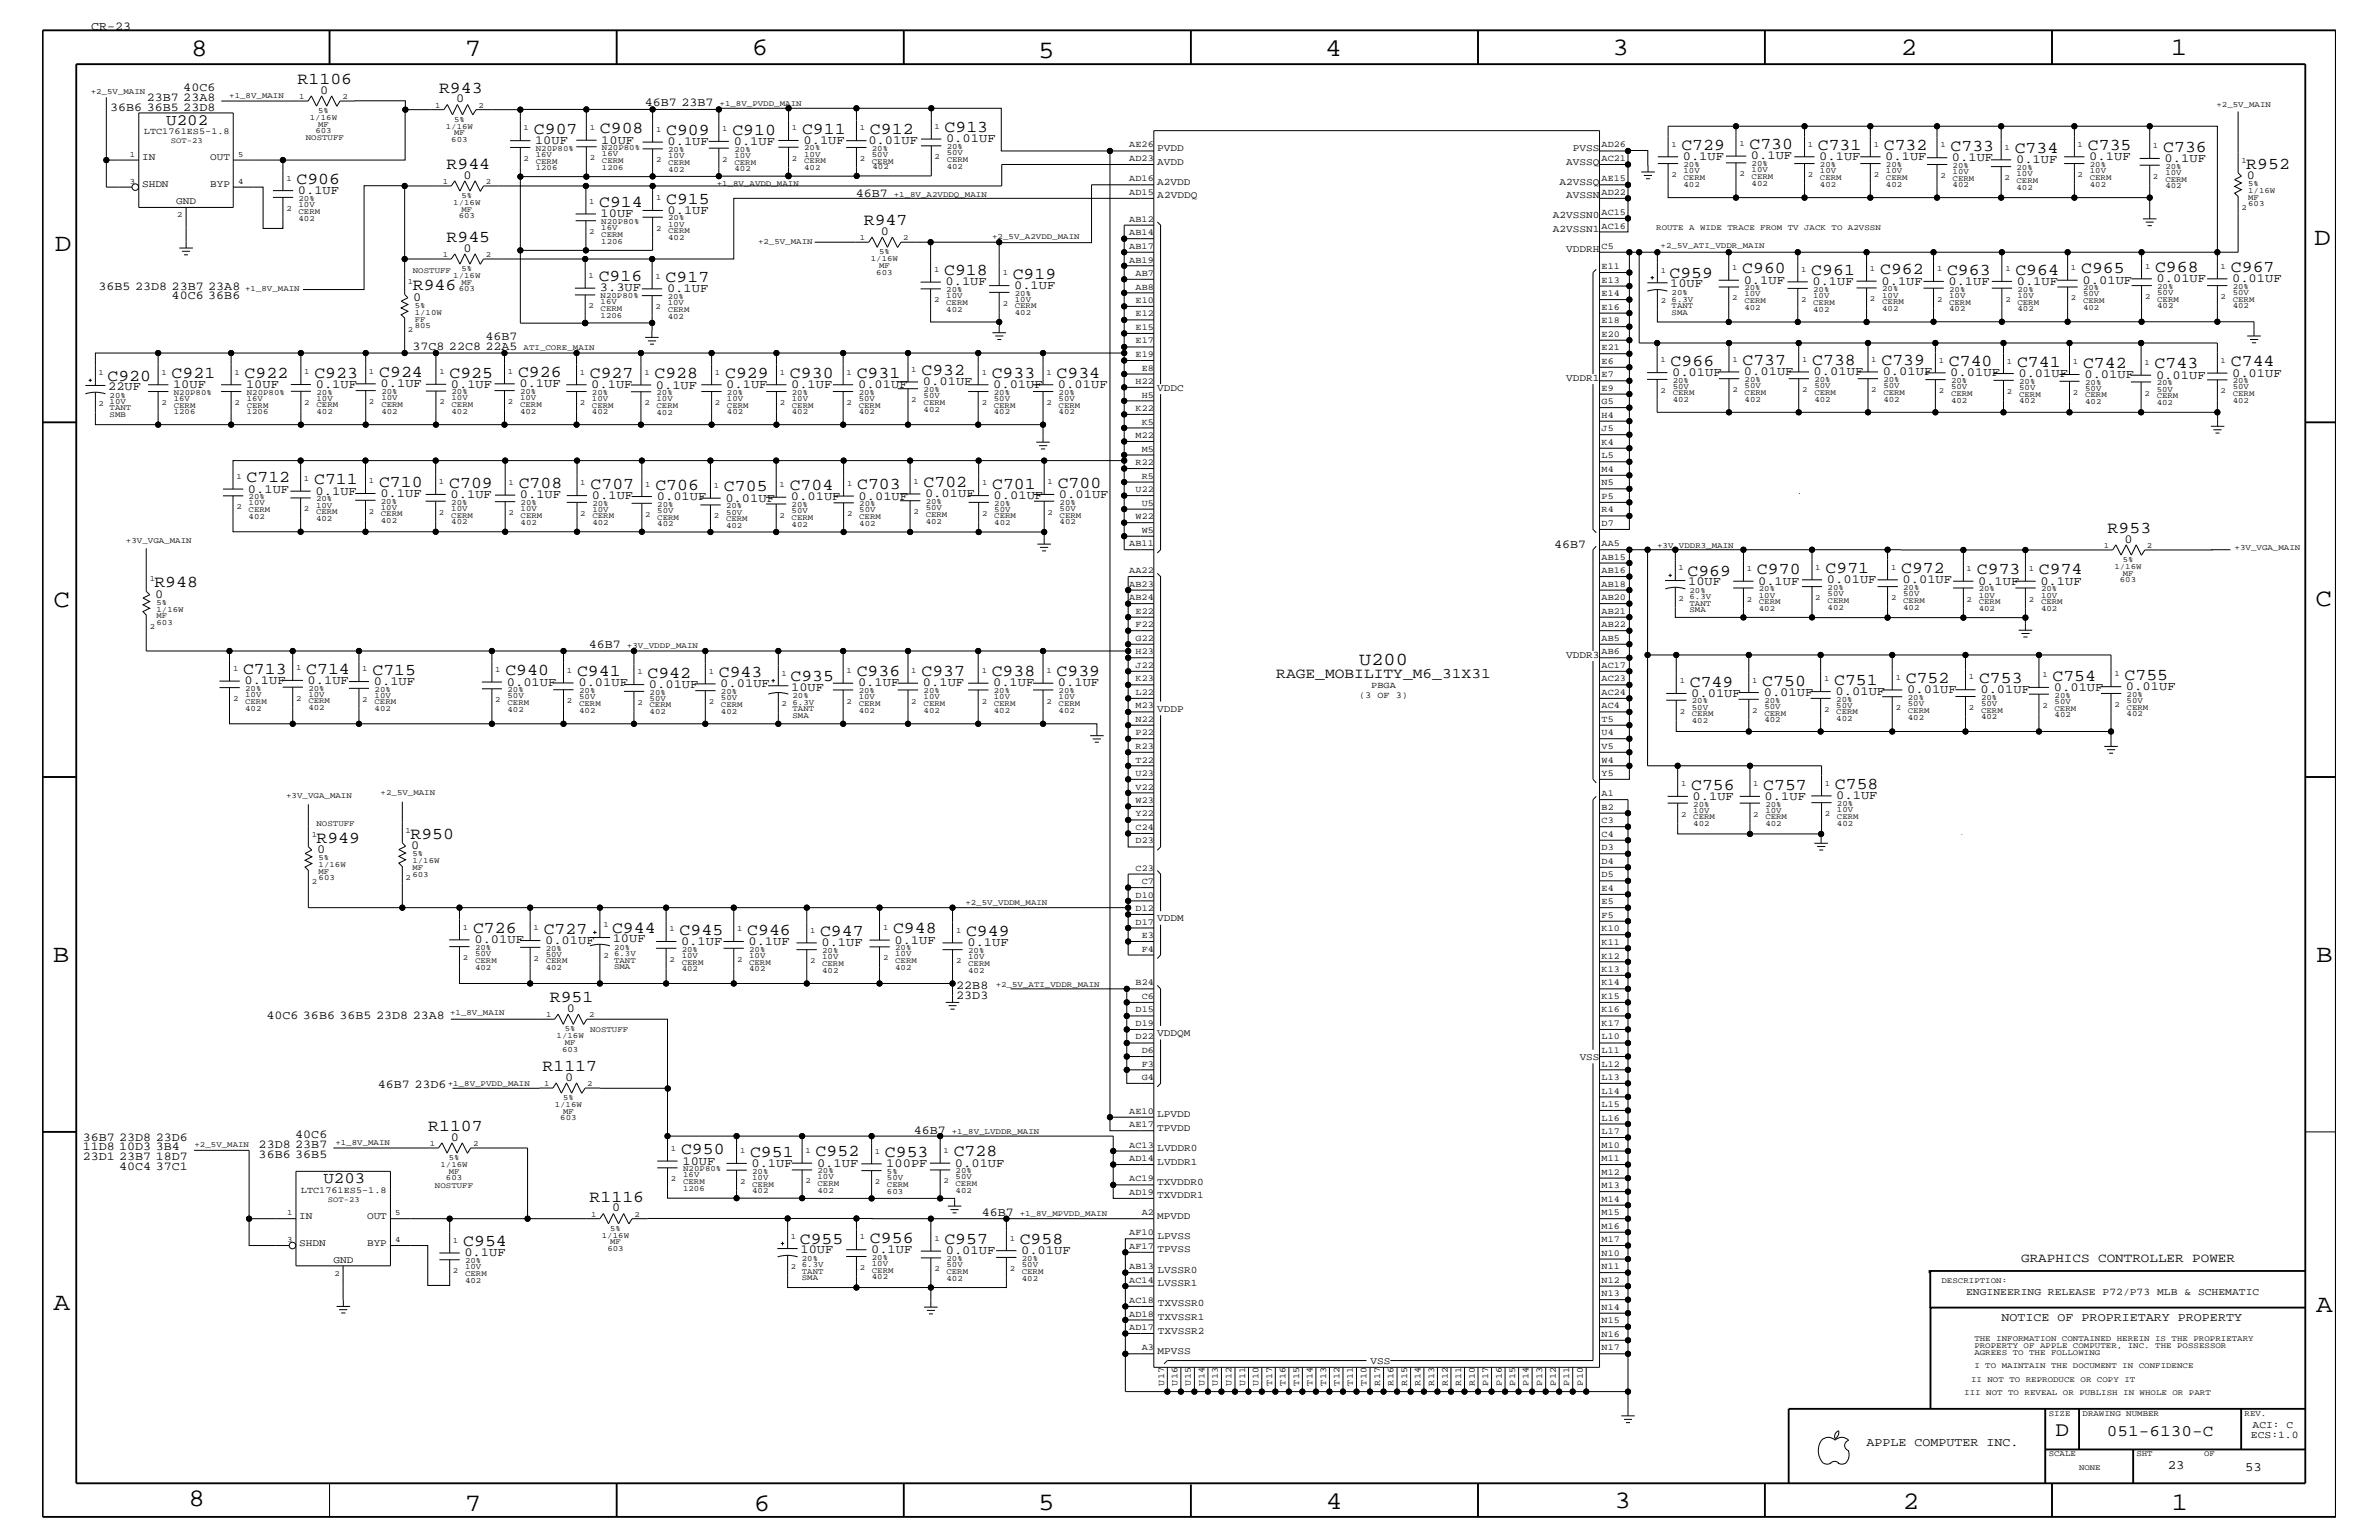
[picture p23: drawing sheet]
<svg xmlns="http://www.w3.org/2000/svg" width="432mm" height="279mm" viewBox="0 0 432 279" stroke-linecap="round" stroke-linejoin="round" font-family="sans-serif">
<defs><g id="words">
<g font-size="4.6">
<text x="34.7" y="10.2">8</text>
<text x="84.4" y="10.2">7</text>
<text x="136.4" y="10">6</text>
<text x="188.4" y="10.6">5</text>
<text x="240.5" y="10.2">4</text>
<text x="292.7" y="10">3</text>
<text x="345" y="9.9">2</text>
<text x="394" y="9.9">1</text>
<text x="9.9" y="45.6">D</text>
<text x="420" y="44.5">D</text>
<text x="9.7" y="110.2">C</text>
<text x="420.3" y="110">C</text>
<text x="9.6" y="174.6">B</text>
<text x="420.4" y="174.5">B</text>
<text x="9.7" y="237.7">A</text>
<text x="420.4" y="238.1">A</text>
<text x="34.2" y="273.3">8</text>
<text x="84.4" y="274.1">7</text>
<text x="136.8" y="274.1">6</text>
<text x="188.4" y="273.9">5</text>
<text x="240.7" y="273.8">4</text>
<text x="293" y="273.6">3</text>
<text x="345.4" y="273.8">2</text>
<text x="394.2" y="274">1</text>
</g>
<text font-size="3.8" x="373.1" y="260.5">D</text>
<text font-size="3.3" x="246.7" y="120.6">U200</text>
<g font-size="3">
<text x="54" y="15.2">R1106</text>
<text x="79.7" y="16.8">R943</text>
<text x="96.9" y="24.3">C907</text>
<text x="108.9" y="24.2">C908</text>
<text x="120.9" y="24.6">C909</text>
<text x="132.9" y="24.4">C910</text>
<text x="145.6" y="24.3">C911</text>
<text x="157.9" y="24.3">C912</text>
<text x="171.4" y="24">C913</text>
<text x="305.2" y="27.2">C729</text>
<text x="317.5" y="27.1">C730</text>
<text x="329.9" y="27.2">C731</text>
<text x="341.9" y="27.2">C732</text>
<text x="354" y="27.4">C733</text>
<text x="365.7" y="27.8">C734</text>
<text x="379" y="27.2">C735</text>
<text x="392.6" y="27.5">C736</text>
<text x="53.8" y="33.4">C906</text>
<text x="81" y="30.7">R944</text>
<text x="407.7" y="30.6">R952</text>
<text x="108.8" y="37.6">C914</text>
<text x="120.9" y="37">C915</text>
<text x="156.8" y="40.9">R947</text>
<text x="81" y="43.9">R945</text>
<text x="74.9" y="52.7">R946</text>
<text x="108.7" y="51.1">C916</text>
<text x="120.8" y="51.2">C917</text>
<text x="171.4" y="50">C918</text>
<text x="183.8" y="50.6">C919</text>
<text x="303" y="50.5">C959</text>
<text x="316.2" y="49.6">C960</text>
<text x="328.8" y="49.9">C961</text>
<text x="341.2" y="49.8">C962</text>
<text x="353.4" y="49.8">C963</text>
<text x="365.8" y="49.8">C964</text>
<text x="377.7" y="49.6">C965</text>
<text x="391.2" y="49.4">C968</text>
<text x="404.9" y="49.4">C967</text>
<text x="19.5" y="69.1">C920</text>
<text x="31.2" y="68.6">C921</text>
<text x="44.4" y="68.6">C922</text>
<text x="57.1" y="68.5">C923</text>
<text x="68.8" y="68.4">C924</text>
<text x="81.6" y="68.5">C925</text>
<text x="94" y="68.4">C926</text>
<text x="107.1" y="68.6">C927</text>
<text x="118.8" y="68.6">C928</text>
<text x="131.6" y="68.6">C929</text>
<text x="143.4" y="68.6">C930</text>
<text x="155.5" y="68.6">C931</text>
<text x="167.3" y="68.1">C932</text>
<text x="180" y="68.6">C933</text>
<text x="191.8" y="68.6">C934</text>
<text x="303.2" y="66.4">C966</text>
<text x="316.3" y="66.3">C737</text>
<text x="328.9" y="66.3">C738</text>
<text x="341.5" y="66.3">C739</text>
<text x="353.7" y="66.4">C740</text>
<text x="366.1" y="66.5">C741</text>
<text x="378.1" y="66.7">C742</text>
<text x="391.1" y="66.8">C743</text>
<text x="404.9" y="66.5">C744</text>
<text x="44.7" y="87.5">C712</text>
<text x="57" y="87.9">C711</text>
<text x="68.8" y="88.3">C710</text>
<text x="81.5" y="88.5">C709</text>
<text x="94.1" y="88.6">C708</text>
<text x="107.2" y="88.7">C707</text>
<text x="119" y="88.9">C706</text>
<text x="131.4" y="89.2">C705</text>
<text x="143.3" y="89">C704</text>
<text x="155.6" y="88.8">C703</text>
<text x="167.6" y="88.4">C702</text>
<text x="180.1" y="88.7">C701</text>
<text x="192" y="88.5">C700</text>
<text x="382.5" y="96.7">R953</text>
<text x="28" y="106.6">R948</text>
<text x="306.3" y="104.4">C969</text>
<text x="318.9" y="104.2">C970</text>
<text x="331.3" y="104">C971</text>
<text x="345.1" y="104">C972</text>
<text x="358.8" y="104.2">C973</text>
<text x="370.1" y="104.2">C974</text>
<text x="44.1" y="122.3">C713</text>
<text x="55.6" y="122.2">C714</text>
<text x="67.6" y="122.4">C715</text>
<text x="91.7" y="122.5">C940</text>
<text x="104.7" y="122.7">C941</text>
<text x="117.5" y="123">C942</text>
<text x="130.5" y="122.9">C943</text>
<text x="143.5" y="123.6">C935</text>
<text x="155.5" y="122.7">C936</text>
<text x="167.3" y="122.7">C937</text>
<text x="180" y="122.7">C938</text>
<text x="191.8" y="122.7">C939</text>
<text x="306.7" y="124.6">C749</text>
<text x="319.9" y="124.4">C750</text>
<text x="332.9" y="124.2">C751</text>
<text x="345.9" y="124">C752</text>
<text x="359.2" y="123.9">C753</text>
<text x="372.5" y="123.5">C754</text>
<text x="385.6" y="123.4">C755</text>
<text x="307" y="143.3">C756</text>
<text x="320" y="143.3">C757</text>
<text x="333" y="143.2">C758</text>
<text x="57.4" y="152.9">R949</text>
<text x="74.5" y="152.2">R950</text>
<text x="85.9" y="169.3">C726</text>
<text x="98.7" y="169.4">C727</text>
<text x="111.1" y="169.2">C944</text>
<text x="123.4" y="169.6">C945</text>
<text x="135.6" y="169.6">C946</text>
<text x="148.8" y="169.8">C947</text>
<text x="162.1" y="169.3">C948</text>
<text x="175.3" y="169.8">C949</text>
<text x="99.8" y="181.8">R951</text>
<text x="98.5" y="194.4">R1117</text>
<text x="77.7" y="205.2">R1107</text>
<text x="123.6" y="209.4">C950</text>
<text x="136.1" y="209.8">C951</text>
<text x="148" y="209.8">C952</text>
<text x="160.6" y="209.9">C953</text>
<text x="173.1" y="209.8">C728</text>
<text x="107" y="218">R1116</text>
<text x="84.1" y="226.1">C954</text>
<text x="145.2" y="225.7">C955</text>
<text x="157.9" y="225.5">C956</text>
<text x="171.4" y="225.8">C957</text>
<text x="185.1" y="225.7">C958</text>
</g>
<g font-size="2.9">
<text x="30.2" y="22.7">U202</text>
<text x="58.7" y="214.7">U203</text>
<text x="382.4" y="260.5">051-6130-C</text>
</g>
<text font-size="2.7" x="231.6" y="123">RAGE_MOBILITY_M6_31X31</text>
<g font-size="2.3">
<text x="366.9" y="229">GRAPHICS CONTROLLER POWER</text>
<text x="393.5" y="266.5">23</text>
<text x="407.5" y="267">53</text>
</g>
<g font-size="2.2">
<text x="16.6" y="5.5">CR-23</text>
<text x="33.3" y="16.6">40C6</text>
<text x="58.1" y="17">0</text>
<text x="20" y="20.1">36B6 36B5 23D8</text>
<text x="26.6" y="18.3">23B7 23A8</text>
<text x="82.8" y="18.5">0</text>
<text x="117.1" y="19.2">46B7 23B7</text>
<text x="97.1" y="26.1">10UF</text>
<text x="109.1" y="26">10UF</text>
<text x="121.2" y="26.4">0.1UF</text>
<text x="133.2" y="26.3">0.1UF</text>
<text x="145.8" y="26.1">0.1UF</text>
<text x="157.6" y="26.1">0.01UF</text>
<text x="171.7" y="25.8">0.01UF</text>
<text x="305.4" y="29.1">0.1UF</text>
<text x="317.8" y="28.9">0.1UF</text>
<text x="330.2" y="29.1">0.1UF</text>
<text x="342.2" y="29.1">0.1UF</text>
<text x="354.3" y="29.2">0.1UF</text>
<text x="365.9" y="29.6">0.1UF</text>
<text x="379.2" y="29.1">0.1UF</text>
<text x="392.9" y="29.4">0.1UF</text>
<text x="54.1" y="35.2">0.1UF</text>
<text x="84.1" y="32.4">0</text>
<text x="155.3" y="35.7">46B7</text>
<text x="407.8" y="32.5">0</text>
<text x="109" y="39.5">10UF</text>
<text x="121.2" y="38.8">0.1UF</text>
<text x="84.1" y="45.6">0</text>
<text x="159.9" y="42.6">0</text>
<text x="17.9" y="52.5">36B5 23D8 23B7 23A8</text>
<text x="108.9" y="52.9">3.3UF</text>
<text x="121.1" y="53">0.1UF</text>
<text x="171.6" y="51.8">0.1UF</text>
<text x="184.1" y="52.4">0.1UF</text>
<text x="303.1" y="52.2">10UF</text>
<text x="316.5" y="51.4">0.1UF</text>
<text x="329" y="51.7">0.1UF</text>
<text x="341.5" y="51.6">0.1UF</text>
<text x="353.7" y="51.7">0.1UF</text>
<text x="366.1" y="51.7">0.1UF</text>
<text x="378" y="51.4">0.01UF</text>
<text x="391.4" y="51.2">0.01UF</text>
<text x="405.1" y="51.2">0.01UF</text>
<text x="31.2" y="54.3">40C6 36B6</text>
<text x="75" y="54.5">0</text>
<text x="74.8" y="63.4">37C8 22C8 22A5</text>
<text x="88.1" y="61.6">46B7</text>
<text x="19.6" y="70.8">22UF</text>
<text x="31.4" y="70.4">10UF</text>
<text x="44.7" y="70.4">10UF</text>
<text x="57.3" y="70.4">0.1UF</text>
<text x="69.1" y="70.3">0.1UF</text>
<text x="81.8" y="70.3">0.1UF</text>
<text x="94.3" y="70.3">0.1UF</text>
<text x="107.3" y="70.4">0.1UF</text>
<text x="119" y="70.5">0.1UF</text>
<text x="131.8" y="70.4">0.1UF</text>
<text x="143.6" y="70.4">0.1UF</text>
<text x="155.7" y="70.4">0.01UF</text>
<text x="167.5" y="69.9">0.01UF</text>
<text x="180.3" y="70.4">0.01UF</text>
<text x="192" y="70.4">0.01UF</text>
<text x="303.5" y="68.2">0.01UF</text>
<text x="316.5" y="68.1">0.01UF</text>
<text x="329.2" y="68.1">0.01UF</text>
<text x="341.7" y="68.1">0.01UF</text>
<text x="354" y="68.2">0.01UF</text>
<text x="366.4" y="68.4">0.01UF</text>
<text x="378.3" y="68.5">0.01UF</text>
<text x="391.3" y="68.7">0.01UF</text>
<text x="405.1" y="68.3">0.01UF</text>
<text x="45" y="89.4">0.1UF</text>
<text x="57.3" y="89.7">0.1UF</text>
<text x="69" y="90.1">0.1UF</text>
<text x="81.8" y="90.3">0.1UF</text>
<text x="94.4" y="90.4">0.1UF</text>
<text x="107.4" y="90.5">0.1UF</text>
<text x="119.2" y="90.7">0.01UF</text>
<text x="131.7" y="91">0.01UF</text>
<text x="143.6" y="90.8">0.01UF</text>
<text x="155.8" y="90.6">0.01UF</text>
<text x="167.9" y="90.2">0.01UF</text>
<text x="180.3" y="90.5">0.01UF</text>
<text x="192.2" y="90.3">0.01UF</text>
<text x="282.1" y="99.5">46B7</text>
<text x="385.6" y="98.4">0</text>
<text x="306.4" y="106.2">10UF</text>
<text x="319.1" y="106.1">0.1UF</text>
<text x="331.6" y="105.8">0.01UF</text>
<text x="345.3" y="105.8">0.01UF</text>
<text x="359" y="106.1">0.1UF</text>
<text x="370.3" y="106.1">0.1UF</text>
<text x="28.2" y="108.4">0</text>
<text x="106.9" y="117.6">46B7</text>
<text x="44.4" y="124.2">0.1UF</text>
<text x="55.8" y="124.1">0.1UF</text>
<text x="67.9" y="124.2">0.1UF</text>
<text x="92" y="124.4">0.01UF</text>
<text x="105" y="124.5">0.01UF</text>
<text x="117.8" y="124.8">0.01UF</text>
<text x="130.7" y="124.7">0.01UF</text>
<text x="143.6" y="125.3">10UF</text>
<text x="155.7" y="124.5">0.1UF</text>
<text x="167.5" y="124.5">0.1UF</text>
<text x="180.3" y="124.5">0.1UF</text>
<text x="192" y="124.5">0.1UF</text>
<text x="346.2" y="125.8">0.01UF</text>
<text x="359.5" y="125.7">0.01UF</text>
<text x="372.8" y="125.3">0.01UF</text>
<text x="385.9" y="125.2">0.01UF</text>
<text x="307" y="126.4">0.01UF</text>
<text x="320.1" y="126.3">0.01UF</text>
<text x="333.2" y="126.1">0.01UF</text>
<text x="307.2" y="145.1">0.1UF</text>
<text x="320.3" y="145.1">0.1UF</text>
<text x="333.3" y="145">0.1UF</text>
<text x="57.6" y="154.7">0</text>
<text x="74.6" y="154">0</text>
<text x="86.1" y="171.2">0.01UF</text>
<text x="98.9" y="171.2">0.01UF</text>
<text x="111.2" y="170.9">10UF</text>
<text x="123.6" y="171.4">0.1UF</text>
<text x="135.8" y="171.4">0.1UF</text>
<text x="149.1" y="171.7">0.1UF</text>
<text x="162.3" y="171.2">0.1UF</text>
<text x="175.6" y="171.7">0.1UF</text>
<text x="173.6" y="179.4">22B8</text>
<text x="48.3" y="184.9">40C6 36B6 36B5 23D8 23A8</text>
<text x="102.9" y="183.6">0</text>
<text x="173.6" y="181.2">23D3</text>
<text x="68.6" y="197.4">46B7 23D6</text>
<text x="102.6" y="196">0</text>
<text x="15" y="208.7">11D8 10D3 3B4</text>
<text x="15" y="206.9">36B7 23D8 23D6</text>
<text x="46.9" y="208.3">23D8 23B7</text>
<text x="53.6" y="206.5">40C6</text>
<text x="81.8" y="206.9">0</text>
<text x="165.9" y="205.7">46B7</text>
<text x="15" y="210.5">23D1 23B7 18D7</text>
<text x="21.6" y="212.3">40C4 37C1</text>
<text x="46.9" y="210.1">36B6 36B5</text>
<text x="123.9" y="211.3">10UF</text>
<text x="136.4" y="211.7">0.1UF</text>
<text x="148.3" y="211.7">0.1UF</text>
<text x="160.9" y="211.8">100PF</text>
<text x="173.3" y="211.7">0.01UF</text>
<text x="111.1" y="219.8">0</text>
<text x="178.2" y="220.6">46B7</text>
<text x="84.3" y="227.9">0.1UF</text>
<text x="145.3" y="227.4">10UF</text>
<text x="158.1" y="227.3">0.1UF</text>
<text x="171.7" y="227.6">0.01UF</text>
<text x="185.3" y="227.5">0.01UF</text>
<text x="363.3" y="239.7">NOTICE OF PROPRIETARY PROPERTY</text>
<text x="338.8" y="262.3">APPLE COMPUTER INC.</text>
</g>
<g font-size="1.9">
<text x="356.9" y="235">ENGINEERING RELEASE P72/P73 MLB &amp; SCHEMATIC</text>
<text x="408.6" y="260.9">ECS:1.0</text>
<text x="408.9" y="259">ACI: C</text>
</g>
<g font-size="1.8">
<text x="25.8" y="29">IN</text>
<text x="38.1" y="29">OUT</text>
<text x="210.1" y="29.8">AVDD</text>
<text x="210.1" y="27.4">PVDD</text>
<text x="284.3" y="29.8">AVSSQ</text>
<text x="285.5" y="27.4">PVSS</text>
<text x="25.8" y="34">SHDN</text>
<text x="38.1" y="34">BYP</text>
<text x="210.1" y="33.5">A2VDD</text>
<text x="210.1" y="36">A2VDDQ</text>
<text x="283" y="33.5">A2VSSQ</text>
<text x="284.3" y="36">AVSSN</text>
<text x="32" y="37">GND</text>
<text x="281.9" y="39.6">A2VSSN0</text>
<text x="281.9" y="42.1">A2VSSN1</text>
<text x="284.3" y="45.8">VDDRH</text>
<text x="210.1" y="70.9">VDDC</text>
<text x="284.3" y="69.1">VDDR1</text>
<text x="284.3" y="119.3">VDDR3</text>
<text x="210.1" y="129.2">VDDP</text>
<text x="210.1" y="167.1">VDDM</text>
<text x="210.1" y="188">VDDQM</text>
<text x="286.7" y="192.3">VSS</text>
<text x="210.1" y="202.7">LPVDD</text>
<text x="210.1" y="205.1">TPVDD</text>
<text x="210.1" y="208.8">LVDDR0</text>
<text x="210.1" y="211.3">LVDDR1</text>
<text x="210.1" y="215">TXVDDR0</text>
<text x="54.3" y="221.1">IN</text>
<text x="66.6" y="221.1">OUT</text>
<text x="210.1" y="221.1">MPVDD</text>
<text x="210.1" y="217.4">TXVDDR1</text>
<text x="54.3" y="226">SHDN</text>
<text x="66.6" y="226">BYP</text>
<text x="210.1" y="227.2">TPVSS</text>
<text x="210.1" y="224.7">LPVSS</text>
<text x="60.5" y="229.1">GND</text>
<text x="210.1" y="233.3">LVSSR1</text>
<text x="210.1" y="230.9">LVSSR0</text>
<text x="210.1" y="237">TXVSSR0</text>
<text x="210.1" y="239.5">TXVSSR1</text>
<text x="210.1" y="245.6">MPVSS</text>
<text x="210.1" y="241.9">TXVSSR2</text>
<text x="248.8" y="247.4">VSS</text>
</g>
<g font-size="1.7">
<text x="26.1" y="24.4">LTC1761ES5-1.8</text>
<text x="205" y="26.8">AE26</text>
<text x="205" y="29.2">AD23</text>
<text x="290.7" y="26.8">AD26</text>
<text x="290.7" y="29.2">AC21</text>
<text x="205" y="35.3">AD15</text>
<text x="205" y="32.9">AD16</text>
<text x="290.7" y="35.3">AD22</text>
<text x="290.7" y="32.9">AE15</text>
<text x="205" y="40.3">AB12</text>
<text x="290.7" y="41.5">AC16</text>
<text x="290.7" y="39">AC15</text>
<text x="205" y="47.6">AB19</text>
<text x="205" y="45.2">AB17</text>
<text x="205" y="42.7">AB14</text>
<text x="290.7" y="45.2">C5</text>
<text x="206.1" y="52.5">AB8</text>
<text x="206.1" y="50.1">AB7</text>
<text x="290.7" y="53.8">E14</text>
<text x="290.7" y="51.3">E13</text>
<text x="290.7" y="48.9">E11</text>
<text x="206.1" y="59.9">E15</text>
<text x="206.1" y="57.4">E12</text>
<text x="206.1" y="54.9">E10</text>
<text x="290.7" y="58.6">E18</text>
<text x="290.7" y="56.2">E16</text>
<text x="206.1" y="62.3">E17</text>
<text x="206.1" y="64.8">E19</text>
<text x="290.7" y="66">E6</text>
<text x="290.7" y="63.5">E21</text>
<text x="290.7" y="61.1">E20</text>
<text x="206.1" y="69.7">H22</text>
<text x="207.2" y="67.2">E8</text>
<text x="290.7" y="70.9">E9</text>
<text x="290.7" y="68.5">E7</text>
<text x="206.1" y="74.6">K22</text>
<text x="207.2" y="77">K5</text>
<text x="207.2" y="72.1">H5</text>
<text x="290.7" y="75.8">H4</text>
<text x="290.7" y="73.4">G5</text>
<text x="206.1" y="79.5">M22</text>
<text x="207.2" y="82">M5</text>
<text x="290.7" y="83.2">L5</text>
<text x="290.7" y="80.7">K4</text>
<text x="290.7" y="78.3">J5</text>
<text x="206.1" y="89.3">U22</text>
<text x="206.1" y="84.4">R22</text>
<text x="207.2" y="86.8">R5</text>
<text x="290.7" y="88.1">N5</text>
<text x="290.7" y="85.6">M4</text>
<text x="206.1" y="94.2">W22</text>
<text x="207.2" y="91.7">U5</text>
<text x="290.7" y="95.4">D7</text>
<text x="290.7" y="93">R4</text>
<text x="290.7" y="90.5">P5</text>
<text x="205" y="99.1">AB11</text>
<text x="207.2" y="96.6">W5</text>
<text x="290.7" y="101.6">AB15</text>
<text x="290.7" y="99.1">AA5</text>
<text x="205" y="106.5">AB23</text>
<text x="205" y="104">AA22</text>
<text x="290.7" y="106.5">AB18</text>
<text x="290.7" y="104">AB16</text>
<text x="205" y="108.9">AB24</text>
<text x="206.1" y="113.8">F22</text>
<text x="206.1" y="111.4">E22</text>
<text x="290.7" y="113.8">AB22</text>
<text x="290.7" y="111.4">AB21</text>
<text x="290.7" y="108.9">AB20</text>
<text x="206.1" y="118.7">H23</text>
<text x="206.1" y="116.2">G22</text>
<text x="290.7" y="118.7">AB6</text>
<text x="290.7" y="116.2">AB5</text>
<text x="206.1" y="123.6">K23</text>
<text x="206.1" y="121.2">J22</text>
<text x="248.9" y="124.8">PBGA</text>
<text x="290.7" y="121.2">AC17</text>
<text x="290.7" y="123.6">AC23</text>
<text x="206.1" y="126.1">L22</text>
<text x="206.1" y="131">N22</text>
<text x="206.1" y="128.5">M23</text>
<text x="246.7" y="126.7">(3 OF 3)</text>
<text x="290.7" y="131">T5</text>
<text x="290.7" y="128.5">AC4</text>
<text x="290.7" y="126.1">AC24</text>
<text x="206.1" y="135.9">R23</text>
<text x="206.1" y="133.4">P22</text>
<text x="290.7" y="135.9">V5</text>
<text x="290.7" y="133.4">U4</text>
<text x="206.1" y="143.3">V22</text>
<text x="206.1" y="140.8">U23</text>
<text x="206.1" y="138.3">T22</text>
<text x="290.7" y="140.8">Y5</text>
<text x="290.7" y="138.3">W4</text>
<text x="206.1" y="148.1">Y22</text>
<text x="206.1" y="145.7">W23</text>
<text x="290.7" y="149.4">C3</text>
<text x="290.7" y="146.9">B2</text>
<text x="290.7" y="144.5">A1</text>
<text x="206.1" y="153">D23</text>
<text x="206.1" y="150.6">C24</text>
<text x="290.7" y="154.3">D3</text>
<text x="290.7" y="151.8">C4</text>
<text x="206.1" y="157.9">C23</text>
<text x="207.2" y="160.4">C7</text>
<text x="290.7" y="161.6">E4</text>
<text x="290.7" y="159.2">D5</text>
<text x="290.7" y="156.7">D4</text>
<text x="206.1" y="167.8">D17</text>
<text x="206.1" y="165.3">D12</text>
<text x="206.1" y="162.9">D10</text>
<text x="290.7" y="166.5">F5</text>
<text x="290.7" y="164.1">E5</text>
<text x="207.2" y="172.7">F4</text>
<text x="207.2" y="170.2">E3</text>
<text x="290.7" y="173.9">K12</text>
<text x="290.7" y="171.4">K11</text>
<text x="290.7" y="169">K10</text>
<text x="206.1" y="178.8">B24</text>
<text x="290.7" y="178.8">K14</text>
<text x="290.7" y="176.4">K13</text>
<text x="206.1" y="183.7">D15</text>
<text x="207.2" y="181.2">C6</text>
<text x="290.7" y="183.7">K16</text>
<text x="290.7" y="181.2">K15</text>
<text x="206.1" y="188.6">D22</text>
<text x="206.1" y="186.1">D19</text>
<text x="207.2" y="191">D6</text>
<text x="290.7" y="191.1">L11</text>
<text x="290.7" y="188.6">L10</text>
<text x="290.7" y="186.1">K17</text>
<text x="207.2" y="196">G4</text>
<text x="207.2" y="193.5">F3</text>
<text x="290.7" y="196">L13</text>
<text x="290.7" y="193.5">L12</text>
<text x="205" y="202.1">AE10</text>
<text x="290.7" y="203.3">L16</text>
<text x="290.7" y="200.9">L15</text>
<text x="290.7" y="198.4">L14</text>
<text x="205" y="204.6">AE17</text>
<text x="205" y="208.2">AC13</text>
<text x="290.7" y="208.2">M10</text>
<text x="290.7" y="205.8">L17</text>
<text x="205" y="214.3">AC19</text>
<text x="205" y="210.7">AD14</text>
<text x="290.7" y="215.6">M13</text>
<text x="290.7" y="213.1">M12</text>
<text x="290.7" y="210.7">M11</text>
<text x="54.6" y="216.5">LTC1761ES5-1.8</text>
<text x="205" y="216.8">AD19</text>
<text x="207.2" y="220.5">A2</text>
<text x="290.7" y="220.5">M15</text>
<text x="290.7" y="218">M14</text>
<text x="205" y="226.6">AF17</text>
<text x="205" y="224.2">AF10</text>
<text x="290.7" y="227.8">N10</text>
<text x="290.7" y="225.4">M17</text>
<text x="290.7" y="222.9">M16</text>
<text x="205" y="232.7">AC14</text>
<text x="205" y="230.3">AB13</text>
<text x="290.7" y="232.7">N12</text>
<text x="290.7" y="230.3">N11</text>
<text x="205" y="238.9">AD18</text>
<text x="205" y="236.4">AC18</text>
<text x="290.7" y="237.7">N14</text>
<text x="290.7" y="235.2">N13</text>
<text x="205" y="241.3">AD17</text>
<text x="207.2" y="245">A3</text>
<text x="290.7" y="245">N17</text>
<text x="290.7" y="242.5">N16</text>
<text x="290.7" y="240.1">N15</text>
<text x="211.3" y="251.4" transform="rotate(-90 211.3 251.4)">U17</text>
<text x="213.7" y="251.4" transform="rotate(-90 213.7 251.4)">U16</text>
<text x="216.2" y="251.4" transform="rotate(-90 216.2 251.4)">U15</text>
<text x="218.6" y="251.4" transform="rotate(-90 218.6 251.4)">U14</text>
<text x="221.1" y="251.4" transform="rotate(-90 221.1 251.4)">U13</text>
<text x="223.5" y="251.4" transform="rotate(-90 223.5 251.4)">U12</text>
<text x="226" y="251.4" transform="rotate(-90 226 251.4)">U11</text>
<text x="228.4" y="251.4" transform="rotate(-90 228.4 251.4)">U10</text>
<text x="230.9" y="251.4" transform="rotate(-90 230.9 251.4)">T17</text>
<text x="233.3" y="251.4" transform="rotate(-90 233.3 251.4)">T16</text>
<text x="235.8" y="251.4" transform="rotate(-90 235.8 251.4)">T15</text>
<text x="238.3" y="251.4" transform="rotate(-90 238.3 251.4)">T14</text>
<text x="240.7" y="251.4" transform="rotate(-90 240.7 251.4)">T13</text>
<text x="243.1" y="251.4" transform="rotate(-90 243.1 251.4)">T12</text>
<text x="245.6" y="251.4" transform="rotate(-90 245.6 251.4)">T11</text>
<text x="248" y="251.4" transform="rotate(-90 248 251.4)">T10</text>
<text x="250.5" y="251.4" transform="rotate(-90 250.5 251.4)">R17</text>
<text x="252.9" y="251.4" transform="rotate(-90 252.9 251.4)">R16</text>
<text x="255.4" y="251.4" transform="rotate(-90 255.4 251.4)">R15</text>
<text x="257.9" y="251.4" transform="rotate(-90 257.9 251.4)">R14</text>
<text x="260.3" y="251.4" transform="rotate(-90 260.3 251.4)">R13</text>
<text x="262.8" y="251.4" transform="rotate(-90 262.8 251.4)">R12</text>
<text x="265.2" y="251.4" transform="rotate(-90 265.2 251.4)">R11</text>
<text x="267.7" y="251.4" transform="rotate(-90 267.7 251.4)">R10</text>
<text x="270.1" y="251.4" transform="rotate(-90 270.1 251.4)">P17</text>
<text x="272.6" y="251.4" transform="rotate(-90 272.6 251.4)">P16</text>
<text x="275" y="251.4" transform="rotate(-90 275 251.4)">P15</text>
<text x="277.5" y="251.4" transform="rotate(-90 277.5 251.4)">P14</text>
<text x="279.9" y="251.4" transform="rotate(-90 279.9 251.4)">P13</text>
<text x="282.4" y="251.4" transform="rotate(-90 282.4 251.4)">P12</text>
<text x="284.8" y="251.4" transform="rotate(-90 284.8 251.4)">P11</text>
<text x="287.3" y="251.4" transform="rotate(-90 287.3 251.4)">P10</text>
</g>
<g font-size="1.5">
<text x="16.5" y="17">+2_5V_MAIN</text>
<text x="41.6" y="17.8">+1_8V_MAIN</text>
<text x="54.3" y="18">1</text>
<text x="62.1" y="18">2</text>
<text x="56.2" y="21.8">1/16W</text>
<text x="57.7" y="23">MF</text>
<text x="57.7" y="20.5">5%</text>
<text x="79" y="19.6">1</text>
<text x="80.9" y="23.3">1/16W</text>
<text x="82.4" y="22.1">5%</text>
<text x="86.8" y="19.6">2</text>
<text x="95" y="23.7">1</text>
<text x="107.1" y="23.6">1</text>
<text x="119.1" y="23.9">1</text>
<text x="130.6" y="19.2">+1_8V_PVDD_MAIN</text>
<text x="131.1" y="23.8">1</text>
<text x="143.7" y="23.6">1</text>
<text x="156" y="23.7">1</text>
<text x="169.6" y="23.4">1</text>
<text x="402.3" y="19.5">+2_5V_MAIN</text>
<text x="23.6" y="28.5">1</text>
<text x="43.2" y="28.5">5</text>
<text x="55.5" y="25.3">NOSTUFF</text>
<text x="57.2" y="24.2">603</text>
<text x="81.9" y="25.8">603</text>
<text x="82.4" y="24.6">MF</text>
<text x="95" y="29.2">2</text>
<text x="97.2" y="29.7">CERM</text>
<text x="97.2" y="28.4">16V</text>
<text x="97.2" y="27.3">N20P80%</text>
<text x="107.1" y="29.1">2</text>
<text x="109.3" y="29.6">CERM</text>
<text x="109.3" y="28.4">16V</text>
<text x="109.3" y="27.3">N20P80%</text>
<text x="119.1" y="29.5">2</text>
<text x="121.3" y="29.9">CERM</text>
<text x="121.3" y="28.7">10V</text>
<text x="121.3" y="27.6">20%</text>
<text x="131.1" y="29.3">2</text>
<text x="133.3" y="29.8">CERM</text>
<text x="133.3" y="28.6">10V</text>
<text x="133.3" y="27.5">20%</text>
<text x="143.7" y="29.2">2</text>
<text x="146" y="29.6">CERM</text>
<text x="146" y="28.4">10V</text>
<text x="146" y="27.3">20%</text>
<text x="156" y="29.2">2</text>
<text x="158.2" y="29.7">CERM</text>
<text x="158.2" y="28.4">50V</text>
<text x="158.2" y="27.3">20%</text>
<text x="169.6" y="28.9">2</text>
<text x="171.8" y="29.4">CERM</text>
<text x="171.8" y="28.2">50V</text>
<text x="171.8" y="27.1">20%</text>
<text x="303.4" y="26.6">1</text>
<text x="315.7" y="26.5">1</text>
<text x="328.1" y="26.6">1</text>
<text x="340.1" y="26.6">1</text>
<text x="352.2" y="26.8">1</text>
<text x="363.8" y="27.2">1</text>
<text x="377.1" y="26.6">1</text>
<text x="390.8" y="26.9">1</text>
<text x="406.8" y="29.5">1</text>
<text x="23.6" y="33.4">3</text>
<text x="43.2" y="33.4">4</text>
<text x="52" y="32.8">1</text>
<text x="80.3" y="33.4">1</text>
<text x="83.8" y="36">5%</text>
<text x="88.2" y="33.4">2</text>
<text x="97.2" y="30.9">1206</text>
<text x="109.3" y="30.8">1206</text>
<text x="121.3" y="31.2">402</text>
<text x="130.1" y="33.7">+1_8V_AVDD_MAIN</text>
<text x="133.3" y="31.1">402</text>
<text x="146" y="30.9">402</text>
<text x="158.4" y="30.6">402</text>
<text x="162.2" y="35.7">+1_8V_A2VDDQ_MAIN</text>
<text x="171.8" y="30.6">402</text>
<text x="303.4" y="32.1">2</text>
<text x="305.6" y="33.9">402</text>
<text x="305.6" y="32.6">CERM</text>
<text x="305.6" y="31.4">10V</text>
<text x="305.6" y="30.3">20%</text>
<text x="315.7" y="32">2</text>
<text x="317.9" y="33.7">402</text>
<text x="317.9" y="32.5">CERM</text>
<text x="317.9" y="31.2">10V</text>
<text x="317.9" y="30.1">20%</text>
<text x="328.1" y="32.1">2</text>
<text x="330.3" y="33.9">402</text>
<text x="330.3" y="32.6">CERM</text>
<text x="330.3" y="31.4">10V</text>
<text x="330.3" y="30.3">20%</text>
<text x="340.1" y="32.1">2</text>
<text x="342.3" y="33.9">402</text>
<text x="342.3" y="32.6">CERM</text>
<text x="342.3" y="31.4">10V</text>
<text x="342.3" y="30.3">20%</text>
<text x="352.2" y="32.3">2</text>
<text x="354.4" y="34">402</text>
<text x="354.4" y="32.8">CERM</text>
<text x="354.4" y="31.5">10V</text>
<text x="354.4" y="30.4">20%</text>
<text x="363.8" y="32.7">2</text>
<text x="366" y="34.4">402</text>
<text x="366" y="33.2">CERM</text>
<text x="366" y="32">10V</text>
<text x="366" y="30.9">20%</text>
<text x="377.1" y="32.1">2</text>
<text x="379.3" y="33.9">402</text>
<text x="379.3" y="32.6">CERM</text>
<text x="379.3" y="31.4">10V</text>
<text x="379.3" y="30.3">20%</text>
<text x="390.8" y="32.4">2</text>
<text x="393" y="34.2">402</text>
<text x="393" y="32.9">CERM</text>
<text x="393" y="31.7">10V</text>
<text x="393" y="30.6">20%</text>
<text x="408.1" y="35.1">1/16W</text>
<text x="408.1" y="33.8">5%</text>
<text x="32.2" y="39.5">2</text>
<text x="52" y="38.3">2</text>
<text x="54.2" y="40">402</text>
<text x="54.2" y="38.8">CERM</text>
<text x="54.2" y="37.5">10V</text>
<text x="54.2" y="36.4">20%</text>
<text x="82.3" y="37.2">1/16W</text>
<text x="83.3" y="39.6">603</text>
<text x="83.8" y="38.4">MF</text>
<text x="106.9" y="37">1</text>
<text x="109.1" y="41.8">16V</text>
<text x="109.1" y="40.7">N20P80%</text>
<text x="119.1" y="41.9">2</text>
<text x="119.1" y="36.3">1</text>
<text x="121.3" y="41.1">10V</text>
<text x="121.3" y="40">20%</text>
<text x="300.6" y="41.7">ROUTE A WIDE TRACE FROM TV JACK TO A2VSSN</text>
<text x="406.8" y="38.1">2</text>
<text x="408.1" y="37.5">603</text>
<text x="408.1" y="36.3">MF</text>
<text x="80.3" y="46.7">1</text>
<text x="88.2" y="46.7">2</text>
<text x="106.9" y="42.5">2</text>
<text x="109.1" y="44.2">1206</text>
<text x="109.1" y="43">CERM</text>
<text x="121.3" y="43.6">402</text>
<text x="121.3" y="42.3">CERM</text>
<text x="137.6" y="44.2">+2_5V_MAIN</text>
<text x="156.1" y="43.6">1</text>
<text x="158.1" y="47.4">1/16W</text>
<text x="159.6" y="46.1">5%</text>
<text x="164" y="43.6">2</text>
<text x="180.1" y="43.4">+2_5V_A2VDD_MAIN</text>
<text x="301.4" y="45">+2_5V_ATI_VDDR_MAIN</text>
<text x="44.5" y="52.8">+1_8V_MAIN</text>
<text x="74" y="51.6">1</text>
<text x="74.9" y="49.6">NOSTUFF</text>
<text x="82.3" y="50.4">1/16W</text>
<text x="83.3" y="52.9">603</text>
<text x="83.8" y="51.6">MF</text>
<text x="83.8" y="49.2">5%</text>
<text x="106.8" y="50.4">1</text>
<text x="119" y="50.6">1</text>
<text x="159" y="49.8">603</text>
<text x="159.6" y="48.6">MF</text>
<text x="169.5" y="49.3">1</text>
<text x="171.7" y="53">20%</text>
<text x="182" y="50">1</text>
<text x="184.2" y="53.6">20%</text>
<text x="301.5" y="49.5">1</text>
<text x="303.4" y="53.5">20%</text>
<text x="314.4" y="49">1</text>
<text x="316.6" y="53.8">10V</text>
<text x="316.6" y="52.7">20%</text>
<text x="326.9" y="49.3">1</text>
<text x="329.1" y="53">20%</text>
<text x="339.4" y="49.2">1</text>
<text x="341.6" y="54">10V</text>
<text x="341.6" y="52.9">20%</text>
<text x="351.6" y="49.2">1</text>
<text x="353.8" y="52.9">20%</text>
<text x="364" y="49.2">1</text>
<text x="366.2" y="52.9">20%</text>
<text x="375.9" y="49">1</text>
<text x="378.1" y="53.8">50V</text>
<text x="378.1" y="52.7">20%</text>
<text x="389.3" y="48.7">1</text>
<text x="391.5" y="53.5">50V</text>
<text x="391.5" y="52.4">20%</text>
<text x="403.1" y="48.7">1</text>
<text x="405.3" y="53.5">50V</text>
<text x="405.3" y="52.4">20%</text>
<text x="75.3" y="59.6">805</text>
<text x="75.3" y="58.3">FF</text>
<text x="75.3" y="57.1">1/10W</text>
<text x="75.3" y="55.9">5%</text>
<text x="106.8" y="56">2</text>
<text x="109" y="57.7">1206</text>
<text x="109" y="56.4">CERM</text>
<text x="109" y="55.2">16V</text>
<text x="109" y="54.1">N20P80%</text>
<text x="119" y="56.1">2</text>
<text x="121.2" y="57.8">402</text>
<text x="121.2" y="56.6">CERM</text>
<text x="121.2" y="55.3">10V</text>
<text x="121.2" y="54.2">20%</text>
<text x="169.5" y="54.9">2</text>
<text x="171.7" y="56.6">402</text>
<text x="171.7" y="55.3">CERM</text>
<text x="171.7" y="54.1">10V</text>
<text x="182" y="55.5">2</text>
<text x="184.2" y="57.2">402</text>
<text x="184.2" y="56">CERM</text>
<text x="184.2" y="54.7">10V</text>
<text x="301.5" y="55">2</text>
<text x="303.4" y="57.1">SMA</text>
<text x="303.4" y="55.8">TANT</text>
<text x="303.4" y="54.7">6.3V</text>
<text x="314.4" y="54.5">2</text>
<text x="316.6" y="56.2">402</text>
<text x="316.6" y="55">CERM</text>
<text x="326.9" y="54.8">2</text>
<text x="329.1" y="56.5">402</text>
<text x="329.1" y="55.3">CERM</text>
<text x="329.1" y="54.1">10V</text>
<text x="339.4" y="54.7">2</text>
<text x="341.6" y="56.4">402</text>
<text x="341.6" y="55.2">CERM</text>
<text x="351.6" y="54.7">2</text>
<text x="353.8" y="56.5">402</text>
<text x="353.8" y="55.2">CERM</text>
<text x="353.8" y="54">10V</text>
<text x="364" y="54.7">2</text>
<text x="366.2" y="56.5">402</text>
<text x="366.2" y="55.2">CERM</text>
<text x="366.2" y="54">10V</text>
<text x="375.9" y="54.5">2</text>
<text x="378.1" y="56.2">402</text>
<text x="378.1" y="55">CERM</text>
<text x="389.3" y="54.3">2</text>
<text x="391.5" y="56">402</text>
<text x="391.5" y="54.7">CERM</text>
<text x="403.1" y="54.3">2</text>
<text x="405.3" y="56">402</text>
<text x="405.3" y="54.7">CERM</text>
<text x="74" y="60.2">2</text>
<text x="95" y="63.4">ATI_CORE_MAIN</text>
<text x="301.4" y="65.7">1</text>
<text x="314.5" y="65.7">1</text>
<text x="327.1" y="65.7">1</text>
<text x="339.6" y="65.7">1</text>
<text x="351.9" y="65.8">1</text>
<text x="364.3" y="66">1</text>
<text x="403.1" y="65.9">1</text>
<text x="17.9" y="68.1">1</text>
<text x="29.3" y="67.9">1</text>
<text x="31.5" y="71.6">N20P80%</text>
<text x="42.6" y="67.9">1</text>
<text x="44.8" y="71.6">N20P80%</text>
<text x="55.2" y="67.9">1</text>
<text x="57.4" y="71.6">20%</text>
<text x="67" y="67.8">1</text>
<text x="69.2" y="71.5">20%</text>
<text x="79.8" y="67.9">1</text>
<text x="82" y="71.5">20%</text>
<text x="92.2" y="67.8">1</text>
<text x="94.4" y="71.5">20%</text>
<text x="105.2" y="67.9">1</text>
<text x="107.4" y="71.6">20%</text>
<text x="117" y="68">1</text>
<text x="119.2" y="71.7">20%</text>
<text x="129.8" y="67.9">1</text>
<text x="132" y="71.6">20%</text>
<text x="141.5" y="67.9">1</text>
<text x="143.7" y="71.6">20%</text>
<text x="153.6" y="67.9">1</text>
<text x="155.9" y="71.6">20%</text>
<text x="165.4" y="67.5">1</text>
<text x="167.6" y="71.2">20%</text>
<text x="178.2" y="67.9">1</text>
<text x="180.4" y="71.6">20%</text>
<text x="189.9" y="67.9">1</text>
<text x="192.2" y="71.6">20%</text>
<text x="301.4" y="71.3">2</text>
<text x="303.6" y="71.8">CERM</text>
<text x="303.6" y="70.5">50V</text>
<text x="303.6" y="69.4">20%</text>
<text x="314.5" y="71.2">2</text>
<text x="316.7" y="71.7">CERM</text>
<text x="316.7" y="70.4">50V</text>
<text x="316.7" y="69.3">20%</text>
<text x="327.1" y="71.2">2</text>
<text x="329.3" y="71.7">CERM</text>
<text x="329.3" y="70.4">50V</text>
<text x="329.3" y="69.3">20%</text>
<text x="339.6" y="71.2">2</text>
<text x="341.8" y="71.7">CERM</text>
<text x="341.8" y="70.4">50V</text>
<text x="341.8" y="69.3">20%</text>
<text x="351.9" y="71.3">2</text>
<text x="354.1" y="71.8">CERM</text>
<text x="354.1" y="70.6">50V</text>
<text x="354.1" y="69.5">20%</text>
<text x="364.3" y="71.5">2</text>
<text x="366.5" y="72">CERM</text>
<text x="366.5" y="70.7">50V</text>
<text x="366.5" y="69.6">20%</text>
<text x="376.2" y="71.6">2</text>
<text x="376.2" y="66.1">1</text>
<text x="378.5" y="70.9">50V</text>
<text x="378.5" y="69.8">20%</text>
<text x="389.2" y="71.8">2</text>
<text x="389.2" y="66.3">1</text>
<text x="391.5" y="71">50V</text>
<text x="391.5" y="69.9">20%</text>
<text x="403.1" y="71.4">2</text>
<text x="405.3" y="71.9">CERM</text>
<text x="405.3" y="70.7">50V</text>
<text x="405.3" y="69.6">20%</text>
<text x="17.9" y="73.6">2</text>
<text x="19.9" y="75.7">SMB</text>
<text x="19.9" y="74.5">TANT</text>
<text x="19.9" y="73.4">10V</text>
<text x="19.9" y="72.1">20%</text>
<text x="29.3" y="73.5">2</text>
<text x="31.5" y="75.2">1206</text>
<text x="31.5" y="74">CERM</text>
<text x="31.5" y="72.7">16V</text>
<text x="42.6" y="73.5">2</text>
<text x="44.8" y="75.2">1206</text>
<text x="44.8" y="74">CERM</text>
<text x="44.8" y="72.7">16V</text>
<text x="55.2" y="73.5">2</text>
<text x="57.4" y="75.1">402</text>
<text x="57.4" y="73.9">CERM</text>
<text x="57.4" y="72.7">10V</text>
<text x="67" y="73.3">2</text>
<text x="69.2" y="75.1">402</text>
<text x="69.2" y="73.8">CERM</text>
<text x="69.2" y="72.6">10V</text>
<text x="79.8" y="73.4">2</text>
<text x="82" y="75.1">402</text>
<text x="82" y="73.9">CERM</text>
<text x="82" y="72.6">10V</text>
<text x="92.2" y="73.3">2</text>
<text x="94.4" y="75.1">402</text>
<text x="94.4" y="73.8">CERM</text>
<text x="94.4" y="72.6">10V</text>
<text x="105.2" y="73.5">2</text>
<text x="107.4" y="75.2">402</text>
<text x="107.4" y="74">CERM</text>
<text x="107.4" y="72.7">10V</text>
<text x="117" y="73.5">2</text>
<text x="119.2" y="75.2">402</text>
<text x="119.2" y="74">CERM</text>
<text x="119.2" y="72.8">10V</text>
<text x="129.8" y="73.5">2</text>
<text x="132" y="75.2">402</text>
<text x="132" y="74">CERM</text>
<text x="132" y="72.7">10V</text>
<text x="141.5" y="73.5">2</text>
<text x="143.7" y="75.2">402</text>
<text x="143.7" y="74">CERM</text>
<text x="143.7" y="72.7">10V</text>
<text x="153.6" y="73.5">2</text>
<text x="155.9" y="75.2">402</text>
<text x="155.9" y="74">CERM</text>
<text x="155.9" y="72.7">50V</text>
<text x="165.4" y="73">2</text>
<text x="167.6" y="74.7">402</text>
<text x="167.6" y="73.5">CERM</text>
<text x="167.6" y="72.3">50V</text>
<text x="178.2" y="73.5">2</text>
<text x="180.4" y="75.2">402</text>
<text x="180.4" y="74">CERM</text>
<text x="180.4" y="72.7">50V</text>
<text x="189.9" y="73.5">2</text>
<text x="192.2" y="75.2">402</text>
<text x="192.2" y="74">CERM</text>
<text x="192.2" y="72.7">50V</text>
<text x="303.6" y="73">402</text>
<text x="316.7" y="72.9">402</text>
<text x="329.3" y="72.9">402</text>
<text x="341.8" y="72.9">402</text>
<text x="354.1" y="73">402</text>
<text x="366.5" y="73.2">402</text>
<text x="378.5" y="73.3">402</text>
<text x="378.5" y="72.1">CERM</text>
<text x="391.5" y="73.5">402</text>
<text x="391.5" y="72.3">CERM</text>
<text x="405.3" y="73.1">402</text>
<text x="42.9" y="86.9">1</text>
<text x="55.2" y="87.3">1</text>
<text x="66.9" y="87.7">1</text>
<text x="79.7" y="87.9">1</text>
<text x="92.3" y="88">1</text>
<text x="105.3" y="88.1">1</text>
<text x="117.1" y="88.3">1</text>
<text x="129.6" y="88.6">1</text>
<text x="141.5" y="88.4">1</text>
<text x="153.8" y="88.2">1</text>
<text x="165.8" y="87.8">1</text>
<text x="178.3" y="88.1">1</text>
<text x="190.1" y="87.9">1</text>
<text x="42.9" y="92.4">2</text>
<text x="45.1" y="94.1">402</text>
<text x="45.1" y="92.9">CERM</text>
<text x="45.1" y="91.7">10V</text>
<text x="45.1" y="90.6">20%</text>
<text x="55.2" y="92.8">2</text>
<text x="57.4" y="94.5">402</text>
<text x="57.4" y="93.3">CERM</text>
<text x="57.4" y="92.1">10V</text>
<text x="57.4" y="91">20%</text>
<text x="66.9" y="93.2">2</text>
<text x="69.1" y="94.9">402</text>
<text x="69.1" y="93.7">CERM</text>
<text x="69.1" y="92.5">10V</text>
<text x="69.1" y="91.4">20%</text>
<text x="79.7" y="93.4">2</text>
<text x="81.9" y="95.1">402</text>
<text x="81.9" y="93.9">CERM</text>
<text x="81.9" y="92.7">10V</text>
<text x="81.9" y="91.6">20%</text>
<text x="92.3" y="93.5">2</text>
<text x="94.5" y="95.2">402</text>
<text x="94.5" y="94">CERM</text>
<text x="94.5" y="92.8">10V</text>
<text x="94.5" y="91.7">20%</text>
<text x="105.3" y="93.6">2</text>
<text x="107.5" y="95.3">402</text>
<text x="107.5" y="94.1">CERM</text>
<text x="107.5" y="92.8">10V</text>
<text x="107.5" y="91.7">20%</text>
<text x="117.1" y="93.8">2</text>
<text x="119.3" y="95.5">402</text>
<text x="119.3" y="94.3">CERM</text>
<text x="119.3" y="93">50V</text>
<text x="119.3" y="91.9">20%</text>
<text x="129.6" y="94.1">2</text>
<text x="131.8" y="95.8">402</text>
<text x="131.8" y="94.6">CERM</text>
<text x="131.8" y="93.3">50V</text>
<text x="131.8" y="92.2">20%</text>
<text x="141.5" y="93.9">2</text>
<text x="143.7" y="95.6">402</text>
<text x="143.7" y="94.4">CERM</text>
<text x="143.7" y="93.1">50V</text>
<text x="143.7" y="92">20%</text>
<text x="153.8" y="93.7">2</text>
<text x="156" y="95.4">402</text>
<text x="156" y="94.2">CERM</text>
<text x="156" y="93">50V</text>
<text x="156" y="91.9">20%</text>
<text x="165.8" y="93.3">2</text>
<text x="168" y="95">402</text>
<text x="168" y="93.8">CERM</text>
<text x="168" y="92.5">50V</text>
<text x="168" y="91.4">20%</text>
<text x="178.3" y="93.6">2</text>
<text x="180.5" y="95.3">402</text>
<text x="180.5" y="94.1">CERM</text>
<text x="180.5" y="92.8">50V</text>
<text x="180.5" y="91.7">20%</text>
<text x="190.1" y="93.4">2</text>
<text x="192.3" y="95.1">402</text>
<text x="192.3" y="93.9">CERM</text>
<text x="192.3" y="92.7">50V</text>
<text x="192.3" y="91.6">20%</text>
<text x="22.9" y="98.5">+3V_VGA_MAIN</text>
<text x="300.8" y="99.5">+3V_VDDR3_MAIN</text>
<text x="381.8" y="99.4">1</text>
<text x="385.3" y="102">5%</text>
<text x="389.7" y="99.4">2</text>
<text x="405.6" y="99.7">+3V_VGA_MAIN</text>
<text x="27.2" y="105.5">1</text>
<text x="304.7" y="103.5">1</text>
<text x="306.7" y="107.5">20%</text>
<text x="317" y="103.6">1</text>
<text x="319.2" y="107.3">20%</text>
<text x="329.5" y="103.4">1</text>
<text x="331.7" y="107.1">20%</text>
<text x="343.2" y="103.4">1</text>
<text x="345.4" y="107.1">20%</text>
<text x="357" y="103.6">1</text>
<text x="359.2" y="107.3">20%</text>
<text x="368.3" y="103.6">1</text>
<text x="370.5" y="107.3">20%</text>
<text x="383.8" y="103.2">1/16W</text>
<text x="384.8" y="105.7">603</text>
<text x="385.3" y="104.4">MF</text>
<text x="28.4" y="113.4">603</text>
<text x="28.4" y="112.2">MF</text>
<text x="28.4" y="111">1/16W</text>
<text x="28.4" y="109.7">5%</text>
<text x="304.7" y="109">2</text>
<text x="306.7" y="111.1">SMA</text>
<text x="306.7" y="109.9">TANT</text>
<text x="306.7" y="108.8">6.3V</text>
<text x="317" y="109.1">2</text>
<text x="319.2" y="110.8">402</text>
<text x="319.2" y="109.6">CERM</text>
<text x="319.2" y="108.4">10V</text>
<text x="329.5" y="108.9">2</text>
<text x="331.7" y="110.6">402</text>
<text x="331.7" y="109.4">CERM</text>
<text x="331.7" y="108.2">50V</text>
<text x="343.2" y="108.9">2</text>
<text x="345.4" y="110.6">402</text>
<text x="345.4" y="109.4">CERM</text>
<text x="345.4" y="108.2">50V</text>
<text x="357" y="109.1">2</text>
<text x="359.2" y="110.8">402</text>
<text x="359.2" y="109.6">CERM</text>
<text x="359.2" y="108.4">10V</text>
<text x="368.3" y="109.1">2</text>
<text x="370.5" y="110.8">402</text>
<text x="370.5" y="109.6">CERM</text>
<text x="370.5" y="108.4">10V</text>
<text x="27.2" y="114.1">2</text>
<text x="113.8" y="117.6">+3V_VDDP_MAIN</text>
<text x="42.3" y="121.7">1</text>
<text x="44.5" y="125.4">20%</text>
<text x="53.8" y="121.6">1</text>
<text x="56" y="125.3">20%</text>
<text x="65.7" y="121.8">1</text>
<text x="68" y="125.5">20%</text>
<text x="89.9" y="121.9">1</text>
<text x="92.1" y="125.6">20%</text>
<text x="102.9" y="122.1">1</text>
<text x="105.1" y="125.7">20%</text>
<text x="115.7" y="122.3">1</text>
<text x="128.7" y="122.3">1</text>
<text x="130.9" y="125.9">20%</text>
<text x="141.9" y="122.6">1</text>
<text x="153.6" y="122.1">1</text>
<text x="155.9" y="125.8">20%</text>
<text x="165.4" y="122.1">1</text>
<text x="167.6" y="125.8">20%</text>
<text x="178.2" y="122.1">1</text>
<text x="180.4" y="125.8">20%</text>
<text x="189.9" y="122.1">1</text>
<text x="192.2" y="125.8">20%</text>
<text x="304.9" y="124">1</text>
<text x="318" y="123.8">1</text>
<text x="331.1" y="123.6">1</text>
<text x="344.1" y="123.3">1</text>
<text x="357.3" y="123.3">1</text>
<text x="370.7" y="122.9">1</text>
<text x="383.8" y="122.7">1</text>
<text x="42.3" y="127.2">2</text>
<text x="44.5" y="128.9">402</text>
<text x="44.5" y="127.7">CERM</text>
<text x="44.5" y="126.5">10V</text>
<text x="53.8" y="127.1">2</text>
<text x="56" y="128.9">402</text>
<text x="56" y="127.6">CERM</text>
<text x="56" y="126.4">10V</text>
<text x="65.7" y="127.3">2</text>
<text x="68" y="129">402</text>
<text x="68" y="127.8">CERM</text>
<text x="68" y="126.6">10V</text>
<text x="89.9" y="127.4">2</text>
<text x="92.1" y="129.2">402</text>
<text x="92.1" y="127.9">CERM</text>
<text x="92.1" y="126.7">50V</text>
<text x="102.9" y="127.6">2</text>
<text x="105.1" y="129.3">402</text>
<text x="105.1" y="128.1">CERM</text>
<text x="105.1" y="126.8">50V</text>
<text x="115.7" y="127.9">2</text>
<text x="117.9" y="129.6">402</text>
<text x="117.9" y="128.4">CERM</text>
<text x="117.9" y="127.1">50V</text>
<text x="117.9" y="126">20%</text>
<text x="128.7" y="127.8">2</text>
<text x="130.9" y="129.5">402</text>
<text x="130.9" y="128.3">CERM</text>
<text x="130.9" y="127">50V</text>
<text x="141.9" y="128.1">2</text>
<text x="143.8" y="130.2">SMA</text>
<text x="143.8" y="129">TANT</text>
<text x="143.8" y="127.8">6.3V</text>
<text x="143.8" y="126.6">20%</text>
<text x="153.6" y="127.6">2</text>
<text x="155.9" y="129.3">402</text>
<text x="155.9" y="128.1">CERM</text>
<text x="155.9" y="126.9">10V</text>
<text x="165.4" y="127.6">2</text>
<text x="167.6" y="129.3">402</text>
<text x="167.6" y="128.1">CERM</text>
<text x="167.6" y="126.9">10V</text>
<text x="178.2" y="127.6">2</text>
<text x="180.4" y="129.3">402</text>
<text x="180.4" y="128.1">CERM</text>
<text x="180.4" y="126.9">10V</text>
<text x="189.9" y="127.6">2</text>
<text x="192.2" y="129.3">402</text>
<text x="192.2" y="128.1">CERM</text>
<text x="192.2" y="126.9">10V</text>
<text x="304.9" y="129.5">2</text>
<text x="307.1" y="131.2">402</text>
<text x="307.1" y="130">CERM</text>
<text x="307.1" y="128.7">50V</text>
<text x="307.1" y="127.6">20%</text>
<text x="318" y="129.3">2</text>
<text x="320.3" y="131.1">402</text>
<text x="320.3" y="129.8">CERM</text>
<text x="320.3" y="128.6">50V</text>
<text x="320.3" y="127.5">20%</text>
<text x="331.1" y="129.2">2</text>
<text x="333.3" y="130.9">402</text>
<text x="333.3" y="129.6">CERM</text>
<text x="333.3" y="128.4">50V</text>
<text x="333.3" y="127.3">20%</text>
<text x="344.1" y="128.9">2</text>
<text x="346.3" y="130.6">402</text>
<text x="346.3" y="129.3">CERM</text>
<text x="346.3" y="128.1">50V</text>
<text x="346.3" y="127">20%</text>
<text x="357.3" y="128.8">2</text>
<text x="359.6" y="130.5">402</text>
<text x="359.6" y="129.3">CERM</text>
<text x="359.6" y="128.1">50V</text>
<text x="359.6" y="127">20%</text>
<text x="370.7" y="128.4">2</text>
<text x="372.9" y="130.1">402</text>
<text x="372.9" y="128.9">CERM</text>
<text x="372.9" y="127.7">50V</text>
<text x="372.9" y="126.6">20%</text>
<text x="383.8" y="128.3">2</text>
<text x="386" y="130">402</text>
<text x="386" y="128.7">CERM</text>
<text x="386" y="127.5">50V</text>
<text x="386" y="126.4">20%</text>
<text x="305.1" y="142.7">1</text>
<text x="318.2" y="142.7">1</text>
<text x="331.2" y="142.5">1</text>
<text x="51.9" y="144.7">+3V_VGA_MAIN</text>
<text x="57.4" y="149.9">NOSTUFF</text>
<text x="69.1" y="144.2">+2_5V_MAIN</text>
<text x="305.1" y="148.2">2</text>
<text x="307.3" y="149.9">402</text>
<text x="307.3" y="148.7">CERM</text>
<text x="307.3" y="147.4">10V</text>
<text x="307.3" y="146.3">20%</text>
<text x="318.2" y="148.2">2</text>
<text x="320.4" y="149.9">402</text>
<text x="320.4" y="148.7">CERM</text>
<text x="320.4" y="147.4">10V</text>
<text x="320.4" y="146.3">20%</text>
<text x="331.2" y="148.1">2</text>
<text x="333.4" y="149.8">402</text>
<text x="333.4" y="148.5">CERM</text>
<text x="333.4" y="147.3">10V</text>
<text x="333.4" y="146.2">20%</text>
<text x="56.6" y="151.8">1</text>
<text x="73.6" y="151.1">1</text>
<text x="74.8" y="155.4">5%</text>
<text x="56.6" y="160.4">2</text>
<text x="57.8" y="159.7">603</text>
<text x="57.8" y="158.5">MF</text>
<text x="57.8" y="157.3">1/16W</text>
<text x="57.8" y="156.1">5%</text>
<text x="73.6" y="159.7">2</text>
<text x="74.8" y="159">603</text>
<text x="74.8" y="157.8">MF</text>
<text x="74.8" y="156.6">1/16W</text>
<text x="175.2" y="164.2">+2_5V_VDDM_MAIN</text>
<text x="84" y="168.7">1</text>
<text x="86.2" y="173.5">50V</text>
<text x="86.2" y="172.4">20%</text>
<text x="96.9" y="168.8">1</text>
<text x="99.1" y="173.6">50V</text>
<text x="99.1" y="172.5">20%</text>
<text x="109.5" y="173.8">2</text>
<text x="109.5" y="168.2">1</text>
<text x="111.5" y="173.5">6.3V</text>
<text x="111.5" y="172.3">20%</text>
<text x="121.5" y="169">1</text>
<text x="123.7" y="173.8">10V</text>
<text x="123.7" y="172.7">20%</text>
<text x="133.8" y="169">1</text>
<text x="136" y="173.8">10V</text>
<text x="136" y="172.7">20%</text>
<text x="147" y="169.3">1</text>
<text x="149.2" y="172.9">20%</text>
<text x="160.3" y="168.7">1</text>
<text x="162.5" y="173.5">10V</text>
<text x="162.5" y="172.4">20%</text>
<text x="173.5" y="169.3">1</text>
<text x="175.7" y="172.9">20%</text>
<text x="84" y="174.2">2</text>
<text x="86.2" y="175.9">402</text>
<text x="86.2" y="174.7">CERM</text>
<text x="96.9" y="174.3">2</text>
<text x="99.1" y="176">402</text>
<text x="99.1" y="174.8">CERM</text>
<text x="111.5" y="175.9">SMA</text>
<text x="111.5" y="174.6">TANT</text>
<text x="121.5" y="174.5">2</text>
<text x="123.7" y="176.2">402</text>
<text x="123.7" y="175">CERM</text>
<text x="133.8" y="174.5">2</text>
<text x="136" y="176.2">402</text>
<text x="136" y="175">CERM</text>
<text x="147" y="174.8">2</text>
<text x="149.2" y="176.4">402</text>
<text x="149.2" y="175.2">CERM</text>
<text x="149.2" y="174">10V</text>
<text x="160.3" y="174.2">2</text>
<text x="162.5" y="176">402</text>
<text x="162.5" y="174.8">CERM</text>
<text x="173.5" y="174.8">2</text>
<text x="175.7" y="176.4">402</text>
<text x="175.7" y="175.2">CERM</text>
<text x="175.7" y="174">10V</text>
<text x="180.7" y="179.2">+2_5V_ATI_VDDR_MAIN</text>
<text x="81.7" y="184.2">+1_8V_MAIN</text>
<text x="99.1" y="184.5">1</text>
<text x="106.9" y="184.5">2</text>
<text x="101" y="188.3">1/16W</text>
<text x="102" y="190.8">603</text>
<text x="102.5" y="189.6">MF</text>
<text x="102.5" y="187.1">5%</text>
<text x="107.1" y="187.2">NOSTUFF</text>
<text x="81.3" y="197">+1_8V_PVDD_MAIN</text>
<text x="98.8" y="197">1</text>
<text x="106.6" y="197">2</text>
<text x="100.7" y="200.8">1/16W</text>
<text x="101.7" y="203.3">603</text>
<text x="102.2" y="202.1">MF</text>
<text x="102.2" y="199.6">5%</text>
<text x="35.3" y="208.1">+2_5V_MAIN</text>
<text x="60.9" y="207.8">+1_8V_MAIN</text>
<text x="78" y="207.9">1</text>
<text x="85.9" y="207.9">2</text>
<text x="121.8" y="208.8">1</text>
<text x="134.3" y="209.3">1</text>
<text x="146.2" y="209.2">1</text>
<text x="158.8" y="209.3">1</text>
<text x="171.2" y="209.2">1</text>
<text x="172.8" y="205.7">+1_8V_LVDDR_MAIN</text>
<text x="79" y="215.6">NOSTUFF</text>
<text x="79.9" y="211.7">1/16W</text>
<text x="80.9" y="214.2">603</text>
<text x="81.4" y="212.9">MF</text>
<text x="81.4" y="210.5">5%</text>
<text x="121.8" y="214.3">2</text>
<text x="124" y="214.8">CERM</text>
<text x="124" y="213.6">16V</text>
<text x="124" y="212.5">N20P80%</text>
<text x="134.3" y="214.8">2</text>
<text x="136.5" y="215.3">CERM</text>
<text x="136.5" y="214">10V</text>
<text x="136.5" y="212.9">20%</text>
<text x="146.2" y="214.7">2</text>
<text x="148.4" y="215.2">CERM</text>
<text x="148.4" y="214">10V</text>
<text x="148.4" y="212.9">20%</text>
<text x="158.8" y="214.8">2</text>
<text x="161" y="215.3">CERM</text>
<text x="161" y="214.1">50V</text>
<text x="161" y="213">5%</text>
<text x="171.2" y="214.7">2</text>
<text x="173.4" y="215.2">CERM</text>
<text x="173.4" y="214">50V</text>
<text x="173.4" y="212.9">20%</text>
<text x="52.1" y="220.5">1</text>
<text x="71.7" y="220.5">5</text>
<text x="107.3" y="220.7">1</text>
<text x="115.1" y="220.7">2</text>
<text x="124" y="216.1">1206</text>
<text x="136.5" y="216.5">402</text>
<text x="148.4" y="216.5">402</text>
<text x="161" y="216.5">603</text>
<text x="173.4" y="216.5">402</text>
<text x="185.1" y="220.6">+1_8V_MPVDD_MAIN</text>
<text x="52.1" y="225.4">3</text>
<text x="71.7" y="225.4">4</text>
<text x="82.2" y="225.5">1</text>
<text x="109.2" y="224.5">1/16W</text>
<text x="110.2" y="227">603</text>
<text x="110.7" y="225.8">MF</text>
<text x="110.7" y="223.3">5%</text>
<text x="143.6" y="224.7">1</text>
<text x="156" y="224.9">1</text>
<text x="169.6" y="225.1">1</text>
<text x="183.3" y="225.1">1</text>
<text x="60.7" y="231.5">2</text>
<text x="82.2" y="231">2</text>
<text x="84.4" y="232.7">402</text>
<text x="84.4" y="231.5">CERM</text>
<text x="84.4" y="230.3">10V</text>
<text x="84.4" y="229.2">20%</text>
<text x="143.6" y="230.2">2</text>
<text x="145.5" y="232.3">SMA</text>
<text x="145.5" y="231.1">TANT</text>
<text x="145.5" y="230">6.3V</text>
<text x="145.5" y="228.7">20%</text>
<text x="156" y="230.4">2</text>
<text x="158.2" y="232.1">402</text>
<text x="158.2" y="230.9">CERM</text>
<text x="158.2" y="229.7">10V</text>
<text x="158.2" y="228.6">20%</text>
<text x="169.6" y="230.6">2</text>
<text x="171.8" y="232.4">402</text>
<text x="171.8" y="231.1">CERM</text>
<text x="171.8" y="229.9">50V</text>
<text x="171.8" y="228.8">20%</text>
<text x="183.3" y="230.6">2</text>
<text x="185.5" y="232.3">402</text>
<text x="185.5" y="231.1">CERM</text>
<text x="185.5" y="229.9">50V</text>
<text x="185.5" y="228.8">20%</text>
<text x="352.4" y="232.7">DESCRIPTION:</text>
<text x="358.4" y="245.8">AGREES TO THE FOLLOWING</text>
<text x="358.4" y="244.6">PROPERTY OF APPLE COMPUTER, INC. THE POSSESSOR</text>
<text x="358.4" y="243.4">THE INFORMATION CONTAINED HEREIN IS THE PROPRIETARY</text>
<text x="357.8" y="250.7">II NOT TO REPRODUCE OR COPY IT</text>
<text x="358.4" y="248.2">I TO MAINTAIN THE DOCUMENT IN CONFIDENCE</text>
<text x="356.5" y="253.2">III NOT TO REVEAL OR PUBLISH IN WHOLE OR PART</text>
<text x="371.9" y="256.8">SIZE</text>
<text x="378" y="256.8">DRAWING NUMBER</text>
<text x="407.4" y="256.8">REV.</text>
<text x="371.9" y="264.2">SCALE</text>
<text x="377.4" y="266.7">NONE</text>
<text x="387.8" y="264.2">SHT</text>
<text x="400" y="264.2">OF</text>
</g>
<g font-size="1.4">
<text x="31" y="26">SOT-23</text>
<text x="59.5" y="218">SOT-23</text>
</g>
</g></defs>
<g fill="none" stroke="#000" stroke-width=".18">
<path d="M19.3 17.7v11.3h5.9M40.2 18.3h15.7l.6-.9 .9 1.9 1-1.9 .9 1.9 .9-1.9 .9 1.9M53.5 18.3h.1M61.1 19.3l.6-1h11.9v1.6h7l.6-.9 .9 1.8 .9-1.8 .9 1.8 1-1.8 .9 1.8M73.5 19.9v9.1h-31.2M73.5 19.9h.1M94.4 19.9h-8l-.6 1M106.4 19.9h-12v5.6M118.4 19.9h12.1M143.1 19.6h-12.6v6.1M155.4 19.6h-12.3v5.9M169 19.6h-13.6v5.9"/>
<path d="M19.3 29v5h4.7M25.2 20.5h17.1v17.1h-17.1zM33.8 37.6v7.4M42.3 34h5.5v7.4h3.6v-5.6M49.5 35.8h3.7M49.5 34.6h3.7M51.4 29v5.6M73.4 33.7h-7.3v18.8h-11.1M87.2 34.7l-1-1.9-.9 1.9-.9-1.9-.9 1.9-1-1.9-.6 .9h-8.5v13.3M87.2 34.8l.6-1.1h18.5v5.1M92.6 26.8h3.7M92.6 25.5h3.7"/>
<path d="M94.4 32v13.4h11.9M94.4 26.8v5.2M94.4 32h12M104.5 38.8h3.7M104.6 26.6h3.7M104.6 25.4h3.7M106.3 33.7h12.1v4.5M106.4 25.4v-5.5h12v5.9M106.4 26.6v5.4h12v-5M116.6 39.4h3.7M116.6 27h3.7M116.6 38.2h3.7"/>
<path d="M116.6 25.8h3.7M118.4 39.4v6h-12.1v-5.4M128.7 25.7h3.6M128.7 26.9h3.6M130.5 26.9v5.1h12.6M130.5 32h-12.1M141.3 25.5h3.6M141.3 26.7h3.6M143.1 26.7v5.3l12.4-.1M153.6 26.8h3.7M153.6 25.5h3.7M167.2 26.5h3.7"/>
<path d="M167.2 25.2h3.7M169 25.2v-5.6h12.7v7.8h27.7M169 26.5v5.4h-13.6v-5.1M201.5 27.4v175.3M209.4 36h-76.2v11h-14.8v5.4M209.4 33.5h-11.3v10.5l-16.7-.1v7.9M209.4 29.8h-27.6v3.9h-63.4M209.4 23.7h80.9v224.4h-80.9zM290.3 39.6h5.2v2.5h-5.2M290.3 33.5h5.2v2.5M290.3 29.8h5.2M290.3 36h5.2"/>
<path d="M290.3 27.4h5.2M295.5 36v3.6M297.9 31.2h2.5M298.4 31.8h1.4M298.7 32.4h.8M299.1 31.2v-3.9h-3.6v6.2M300.9 29.7h3.7M300.9 28.4h3.7M313.3 29.5h3.6M313.3 28.3h3.6M315.1 22.9h-12.3v5.5M315.1 29.5v6.4h-12.3v-6.2"/>
<path d="M325.7 29.7h3.7M325.7 28.4h3.7M327.5 28.4v-5.5h12v5.5M327.5 22.9h-12.4v5.4M327.5 29.7v6.2h-12.4M337.7 29.7h3.6M337.7 28.4h3.6M339.5 29.7v6.2h-12M339.5 22.9h12.1M339.5 35.9h12.1M349.8 29.8h3.6M349.8 28.6h3.6"/>
<path d="M351.6 29.8v6.1h11.6v-5.7M361.4 30.2h3.6M361.4 29h3.6M363.2 22.9h-11.6v5.7M363.2 35.9h13.3M374.6 29.7h3.7M374.7 28.4h3.6M376.5 28.4v-5.5h-13.3v6.1M376.5 29.7v6.2h13.7v-5.9M376.5 22.9h13.7M388.4 30h3.6M388.4 28.7h3.6"/>
<path d="M389 39.7h2.4M390.2 28.7v-5.8h12.3v27.7M390.2 35.9v3.8M406.2 20.2v11.2l.6 .6-1.2 .6 1.2 .6-1.2 .6 1.2 .6-1.2 .7 .6 .5v10.2h-17.5M32.6 45h2.4M33 45.6h1.5M33.4 46.2h.7M87.2 47.9l-1-1.8-.9 1.8-.9-1.8-.9 1.8-1-1.8-.6 .9h-8.5v6.4l.6 .6-1.2 .7 1.2 .5-1.2 .7 1.2 .6-1.2 .6 .6 .6v6.4h-7v5.5M94.4 45.4v13.2h11.8v.2M104.4 52.3h3.6M104.4 53.5h3.6M104.5 40h3.7"/>
<path d="M106.2 53.5v5.1h12.2v-5M106.2 47v5.3M106.2 58.6h.1M116.5 53.6h3.7M116.5 52.4h3.7M118.4 47h-30.6l-.6 1M118.4 58.5l-.1 2.7M147.9 43.9h9.8l.6-.9 .9 1.9 .9-1.9 1 1.9 .9-1.9 .9 1.9M167.1 52.4h3.7M167.1 51.2h3.7M168.9 52.4v6h12.5v-5.4M168.9 43.9v7.3"/>
<path d="M179.5 53h3.7M179.5 51.8h3.7M181.4 43.9h-17.9l-.6 1M181.4 58.4v2M204 48.2v2.5h5.4M204 50.7v2.4h5.4M204 53.1v2.5h5.4M204 55.6v2.4h5.4M204 58v2.5h5.4M204 45.8h5.4M204 48.2h5.4M204 43.3h5.4"/>
<path d="M209.4 40.9h-5.4v7.3M210.1 40.3l.6 .6v28.8M289.7 48.9l-.6 .5v18.5M290.3 54.4h5.4v2.4h-5.4M290.3 45.8h5.4v3.6M290.3 59.3h5.4M290.3 51.9h5.4M290.3 49.4h5.4M295.7 45.8h1.8v16.4h3.3M295.7 49.4v5M295.7 56.8v36.8M297.5 45.8h3.3v5.5"/>
<path d="M299 51.3h3.7M299 52.8a5.9 5.9 0 0 1 3.6 0M299.6 50.4h.6M299.9 50.1v.6M300.8 45.8h13M312 52.1h3.6M312 50.8h3.6M313.8 58.4h12.5M313.8 50.8v-5h12.5v5.3M313.8 52.1v6.3h-13v-5.9M324.4 52.3h3.7M324.4 51.1h3.7"/>
<path d="M326.3 45.8h12.5M337 52.2h3.6M337 51h3.6M338.8 51v-5.2h12.1v5.3M338.8 52.2v6.2h-12.5v-6.1M338.8 58.4h11.9M349.1 52.3h3.7M349.1 51.1h3.7M350.7 58.4h.1M350.9 45.8h12.4v5.3M350.9 52.3v6.1h-.2M361.5 52.3h3.7"/>
<path d="M361.5 51.1h3.7M363.3 45.8h12v5M363.3 52.3v6.1h-12.4M363.3 58.4h12M373.4 52.1h3.7M373.4 50.8h3.7M375.3 45.8h13.4v4.8M386.9 50.6h3.7M386.9 51.8h3.7M388.7 51.8v6.6h-13.4v-6.3M389.5 40.3h1.4M389.8 40.9h.8"/>
<path d="M400.6 51.8h3.7M400.6 50.6h3.7M402.5 51.8v6.6h-13.8M402.5 58.4h6.6v2.6M15.5 69.9h3.6M15.5 71.5a5.9 5.9 0 0 1 3.6 0M16.1 69h.6M16.4 68.7v.6M26.9 71h3.7M26.9 69.8h3.7M28.7 71v6h-11.4v-5.8M28.7 69.8v-5.7h-11.4v5.8"/>
<path d="M28.7 64.1h13.3v5.7M40.1 71h3.7M40.1 69.8h3.7M42 71v6h-13.3M42 64.1h12.6v5.7M52.8 71h3.6M52.8 69.8h3.6M54.6 77h11.8M54.6 64.1h11.8M54.6 71v6h-12.6M64.6 69.6h3.6M64.6 70.9h3.6"/>
<path d="M66.4 70.9v6.1h12.7v-6M73.4 64.1h5.7v5.6M77.3 71h3.7M77.3 69.7h3.7M79.1 64.1h12.5v5.5M89.7 69.6h3.7M89.7 70.9h3.7M91.6 70.9v6.1h-12.5M91.6 64.1h13v5.7M102.8 71h3.7M102.8 69.8h3.7M104.6 71v6h-13"/>
<path d="M104.6 64.1h11.7v5.7M114.5 71.1h3.7M114.5 69.8h3.7M116.3 71.1v5.9h-11.7M116.3 64.1h12.9v5.7M117.1 61.2h2.4M117.6 61.8h1.5M118 62.4h.7M127.3 71h3.7M127.3 69.8h3.7M129.2 71v6h-12.9M129.2 64.1h11.7v5.7"/>
<path d="M139.1 69.8h3.6M139.1 71h3.6M140.9 71v6h-11.7M140.9 64.1h12.1v5.7M151.2 71h3.7M151.2 69.8h3.7M153 71v6h-12.1M153 64.1h11.8v5.2M162.9 70.5h3.7M162.9 69.3h3.7M164.8 64.1h12.7M164.8 70.5v6.5h-11.8"/>
<path d="M175.7 71h3.7M175.7 69.8h3.7M177.5 71v6h-12.7M177.5 64.1h11.8v5.7M177.5 64.1v5.7M177.5 77h11.8M180.1 60.4h2.5M180.6 61h1.5M181 61.6h.7M187.5 71h3.7M187.5 69.8h3.7M189.3 71v9.2"/>
<path d="M189.3 64.1h14.7M204 60.5v2.4h5.4M204 62.9v2.5h5.4M204 70.3v2.4h5.4M204 72.7v2.5h5.4M204 75.2v2.4h5.4M204 70.3h5.4M204 67.9h5.4M204 65.4v4.9M204 77.6v4.9M210.7 71.5v28.2l-.6 .6M289.1 69.7v26.4l.6 .5"/>
<path d="M290.3 78.9h5.4M290.3 76.4h5.4M290.3 74h5.4M290.3 71.5h5.4M290.3 69.1h5.4M290.3 66.6h5.4M290.3 64.2h5.4M290.3 61.7h5.4M299 68.8h3.6M299 67.6h3.6M300.8 68.8v6h13M312 68.7h3.7"/>
<path d="M312 67.5h3.7M313.8 62.2h12.7M313.8 68.7v6.1h12.7M313.8 62.2v5.3M313.8 62.2h-13v5.4M324.7 68.7h3.6M324.7 67.5h3.6M326.5 68.7v6.1h12.5M337.2 68.7h3.7M337.2 67.5h3.7M339 62.2h-12.5v5.3M339 68.7v6.1h12.3"/>
<path d="M349.5 68.9h3.6M349.5 67.6h3.6M351.3 68.9v5.9h12.3M351.3 62.2h-12.3v5.3M361.8 69h3.7M361.8 67.8h3.7M363.6 62.2h-12.3v5.4M363.6 69v5.8h12M373.8 69.2h3.6M373.8 67.9h3.6M375.6 69.2v5.6h13M375.6 62.2h-12v5.6"/>
<path d="M386.8 69.3h3.6M386.8 68.1h3.6M388.6 69.3v5.5h13.9M388.6 62.2h-13v5.7M400.6 68.9h3.7M400.6 67.7h3.7M401.3 77.3h2.4M401.7 78h1.5M402.1 78.6h.7M402.5 67.7v-5.5h-13.9v5.9M402.5 68.9v8.4M407.9 61h2.4"/>
<path d="M408.4 61.6h1.5M408.7 62.2h.8M26.5 99.5v7.8l.7 .6-1.2 .6 1.2 .6-1.2 .6 1.2 .7-1.2 .6 .5 .6v6.5h15.2M40.5 90h3.7M40.5 88.7h3.7M42.3 90v6.5h12.3v-6.2M52.7 90.3h3.7M52.7 89.1h3.7M54.6 89.1v-5.5h11.7v5.9M54.6 83.6h-12.3v5.1M64.5 90.8h3.7M64.5 89.5h3.7"/>
<path d="M66.3 90.8v5.7h-11.7M66.3 83.6h12.8M77.3 89.7h3.6M77.3 90.9h3.6M79.1 90.9v5.6h-12.8M89.8 91h3.7M89.8 89.8h3.7M91.7 91v5.5h-12.6M91.7 83.6h-12.6v6.1M102.9 91.1h3.7M102.9 89.9h3.7M104.7 91.1v5.4h-13"/>
<path d="M104.7 89.9v-6.3h11.8v6.5M104.7 83.6h-13v6.2M114.6 90.1h3.7M114.6 91.3h3.7M116.5 91.3v5.2h-11.8M116.5 96.5h12.4M116.5 83.6h12.4M127.1 91.6h3.7M127.1 90.4h3.7M139 90.2h3.7M139 91.4h3.7M140.9 96.5h12.2"/>
<path d="M140.9 91.4v5.1h-12v-4.9M140.9 90.2v-6.6h-12v6.8M140.9 83.6h12.2M151.3 91.2h3.7M151.3 90h3.7M163.4 90.8h3.6M163.4 89.6h3.6M165.2 90.8v5.7h-12.1v-5.3M165.2 89.6v-6h-12.1v6.4M165.2 83.6h12.4M175.8 91.1h3.7M175.8 89.9h3.7"/>
<path d="M177.6 91.1v5.4h-12.4M187.7 90.9h3.6M187.7 89.7h3.6M188.1 80.2h2.4M188.3 98.7h2.5M188.6 80.9h1.5M188.8 99.3h1.4M188.9 81.4h.8M189.1 99.9h.8M189.5 90.9v5.6h-11.9M189.5 83.6h-11.9v6.3M189.5 96.5v2.2"/>
<path d="M204 82.5v2.5M204 83.6h-14.5v6.1M204 89.9h5.4M204 85v14.7h5.4M204 97.3h5.4M204 94.8h5.4M204 92.4h5.4M204 87.5h5.4M204 82.5h5.4M204 85h5.4M204 80.1h5.4M289.7 99.1l-.6 .6v18.4"/>
<path d="M290.3 93.6h5.4v2.5h-5.4M290.3 91.1h5.4M290.3 88.7h5.4M290.3 99.7h8.7M290.3 86.2h5.4M290.3 83.8h5.4M290.3 81.3h5.4M295.7 99.7v2.5M304.1 99.7h-5.1v39.2h5.5M316.4 99.7h-12.3v5.6M326.6 89.5v.1M328.9 99.7h-12.5v5.8"/>
<path d="M342.6 99.7h-13.7v5.5M356.4 99.8v5.7M367.6 99.8l-25-.1v5.5M404.8 99.7l-15.5 .1-.6 1M53.1 118.1h-11.4v5.5M65.2 118.1h-12.1v5.3M89.3 118.1h13M115.1 118.1h-12.8v5.8M128 118.1h61.3M141.3 118.1v6.3M153 118.1v5.9M164.8 118.1v5.9"/>
<path d="M177.5 118.1v5.9M204.8 112h4.6M204.8 118.1h-15.5v5.9M204.8 116.9h4.6M204.8 114.4h4.6M204.8 109.5h4.6M204.8 107.1h4.6M209.4 119.3h-4.6v2.5M209.4 104.6h-4.6v14.7M210.1 104l.6 .6v22.7M289.1 119.9v21.5l.6 .6M290.3 119.3h5.4v2.5"/>
<path d="M290.3 116.9h5.4v2.4M290.3 114.4h5.4v2.5M290.3 112h5.4v2.4M290.3 107.1h5.4v2.4M290.3 104.6h5.4v2.5M290.3 102.2h5.4v2.4M290.3 109.5h5.4M295.7 109.5v2.5M299 118.8h5.2v7M302.2 105.3h3.7M302.3 106.8a5.9 5.9 0 0 1 3.6 0M302.9 104.4h.5"/>
<path d="M303.1 104.1v.6M304.1 106.6v5.4h12.3v-5.3M304.2 118.8h13.2M314.6 106.7h3.7M314.6 105.5h3.7M327.1 106.4h3.6M327.1 105.2h3.6M328.9 106.4v5.6h-12.5M328.9 112v.1M330.5 118.8h13v6.4M340.8 106.4h3.7M340.8 105.2h3.7"/>
<path d="M342.6 106.4v5.7h-13.7M343.5 118.8h13.2v6.3M354.5 106.7h3.7M354.5 105.5h3.7M356.4 112.1h11.2M356.4 106.7v5.4h-13.8M356.7 118.8h13.4v5.9M365.8 106.7h3.7M365.8 105.5h3.7M366.4 114.3h2.5M366.9 114.9h1.5M367.2 115.6h.8"/>
<path d="M367.6 106.7v7.6M370.1 118.8h13.1v5.8M388.7 100.7l-1-1.9-.9 1.9-.9-1.9-.9 1.9-1-1.9-.5 1h-15.9v5.7M39.8 124.8h3.7M39.8 123.6h3.7M51.3 124.7h3.7M51.3 123.4h3.7M53.1 124.7v6.6h-11.4v-6.5M63.3 124.9h3.7M63.3 123.7h3.7M65.2 131.3h24.1M65.2 123.7v-5.6h24.1v5.6"/>
<path d="M65.2 124.9v6.4h-12.1M87.5 123.7h3.6M87.5 125h3.6M89.3 125v6.3h13v-6.2M100.4 125.1h3.7M100.4 123.9h3.7M102.3 131.3h12.8M113.2 125.4h3.7M113.2 124.2h3.7M126.2 125.3h3.7M126.2 124.1h3.7M128 131.3h13.3"/>
<path d="M128 124.1v-6h-12.9v6.1M128 125.3v6h-12.9v-5.9M139.4 124.4h3.7M139.4 125.9a5.9 5.9 0 0 1 3.7 0M140 123.5h.6M140.3 123.2v.6M151.2 125.2h3.7M151.2 124h3.7M153 125.2v6.1h-11.7v-5.7M162.9 125.2h3.7M162.9 124h3.7M164.8 125.2v6.1h-11.8"/>
<path d="M175.7 125.2h3.7M175.7 124h3.7M177.5 125.2v6.1h-12.7M187.5 125.2h3.7M187.5 124h3.7M189.3 125.2v6.1h-11.8M189.3 131.3h9.8v2.2M197.9 133.5h2.4M198.3 134.1h1.5M198.7 134.7h.7M204.8 126.7h4.6M204.8 134h4.6"/>
<path d="M204.8 129.2h4.6M204.8 121.8h4.6M204.8 121.8v2.4M204.8 126.7v4.9M204.8 134v2.5M209.4 138.9h-4.6v2.5M209.4 136.5h-4.6v2.4M209.4 131.6h-4.6v2.4M209.4 124.2h-4.6v2.5M210.7 129.8v23.9l-.6 .6M290.3 138.9h5.4v2.5h-5.4M290.3 136.5h5.4v2.4"/>
<path d="M290.3 131.6h5.4v2.4M290.3 129.2h5.4v2.4M290.3 126.7h5.4v2.5M290.3 124.2h5.4v2.5M290.3 134h5.4M290.3 121.8h5.4M295.7 121.8v2.4M295.7 134v2.5M302.4 127h3.7M302.4 125.8h3.7M315.6 126.9h3.6M315.6 125.6h3.6"/>
<path d="M317.4 132.7h13.1M317.4 126.9v5.8h-13.2v-5.7M317.6 138.9h-13.1v5.6M328.6 126.7h3.7M328.6 125.5h3.7M330.5 125.5v-6.7h-13.1v6.8M341.6 126.4h3.7M341.6 125.2h3.7M343.5 132.7h13.2M343.5 126.4v6.3h-13v-6M354.9 126.4h3.7M354.9 125.1h3.7"/>
<path d="M368.3 125.9h3.6M368.3 124.7h3.6M370.1 132.7h13.1M370.1 125.9v6.8h-13.4v-6.3M381.3 125.8h3.7M381.3 124.6h3.7M381.9 135.4h2.5M382.4 136h1.5M382.8 136.7h.7M383.2 125.8v9.6M56 145.9v7.7l.6 .6-1.2 .7 1.2 .5-1.2 .7 1.2 .6-1.2 .6 .6 .6v6.8h17M73 145.5v7.4l.6 .6-1.2 .6 1.2 .7-1.2 .6 1.2 .6-1.2 .6 .6 .6v7.5h10.4"/>
<path d="M204.8 141.4h4.6M204.8 141.4v2.4M209.4 151.2h-4.6v2.5h4.6M209.4 148.8h-4.6v2.4M209.4 146.3h-4.6v2.5M209.4 143.8h-4.6v2.5M209.4 158.6h-4.6v4.8M210.1 157.9l.6 .7v6.7M289.7 144.5l-.6 .6v45.4M290.3 159.8h5.2M290.3 154.9h5.2M290.3 150h5.2"/>
<path d="M290.3 147.5h5.2M290.3 145.1h5.2v4.9M295.5 150v2.4h-5.2M295.5 154.9v2.5h-5.2M295.5 152.4v2.5M295.5 157.4v4.9M302.7 145.7h3.7M302.7 144.5h3.7M304.5 145.7v5.6h13.1v-5.6M315.8 145.7h3.6M315.8 144.5h3.6M317.6 151.3h12.9"/>
<path d="M328.8 145.6h3.6M328.8 144.4h3.6M329.3 153h2.5M329.8 153.6h1.5M330.2 154.2h.7M330.6 144.4v-5.5h-13v5.6M330.6 145.6l-.1 7.4M356.1 151.4v.1M81.5 171.7h3.7M81.5 170.5h3.7M83.4 171.7v6.7h12.8v-6.5M94.4 171.9h3.7"/>
<path d="M94.4 170.6h3.7M96.2 178.4h12.7M96.2 164.7h-12.8v5.8M107.1 170.1h3.6M107.1 171.6a5.9 5.9 0 0 1 3.6 0M107.7 169.2h.6M107.9 168.9v.6M108.9 164.7h-12.7v5.9M108.9 171.3v7.1h12v-6.4M119.1 170.8h3.7M119.1 172h3.7M120.9 170.8v-6.1h12.3v6.1"/>
<path d="M120.9 164.7h-12v5.4M131.3 172h3.7M131.3 170.8h3.7M133.2 172v6.4h-12.3M133.2 164.7h13.2M144.6 171.1h3.7M144.6 172.3h3.7M146.4 172.3v6.1h-13.2M157.8 171.8h3.7M157.8 170.6h3.7M159.6 170.6v-5.9h-13.2v6.4M159.6 171.8v6.6h-13.2"/>
<path d="M159.6 178.4h13.3v3.5M159.6 164.7h13.3M171.1 171.1h3.6M171.1 172.3h3.6M172.9 172.3v6.1M183.4 179.4h26M204.5 179.4v14.7M204.8 163.4v1.3h-31.9v6.4M204.8 170.8h4.6M204.8 161h4.6M204.8 163.4h4.6M204.8 165.9h4.6"/>
<path d="M204.8 168.4h4.6M204.8 164.7v8.6h4.6M210.1 178.8l.6 .6v6.7M210.7 167.8v5.5l-.6 .6M290.3 172h5.2M290.3 179.4h5.2M290.3 174.5h5.2M290.3 167.1h5.2M290.3 162.3h5.2M295.5 162.3v2.4h-5.2M295.5 167.1v2.5h-5.2M295.5 174.5v2.5h-5.2"/>
<path d="M295.5 164.7v2.4M295.5 169.6v4.9M295.5 177v4.9M81.8 184.9h18.9l.6-.9 .9 1.8 .9-1.8 1 1.8 .9-1.8 .9 1.8M82.1 197.4h18.3l.6-.9 .9 1.8 .9-1.8 1 1.8 .8-1.8 1 1.8M105.9 185.9l.6-1h14.7v12.5h-15l-.6 1M121.2 197.4v13.3M171.7 181.9h2.4M172.2 182.5h1.4M172.5 183.1h.8M204.5 181.9h4.9M204.5 184.3h4.9"/>
<path d="M204.5 186.8h4.9M204.5 189.2h4.9M204.5 191.7h4.9M209.4 194.1h-4.9v2.5h4.9M210.7 188.6v8l-.6 .6M289.1 192.9v53.9h-36.8M290.3 181.9h5.2M290.3 186.8h5.2M290.3 191.7h5.2M290.3 196.6h5.2M290.3 199h5.2M295.5 181.9v2.4h-5.2"/>
<path d="M295.5 186.8v2.4h-5.2M295.5 191.7v2.4h-5.2M295.5 184.3v2.5M295.5 189.2v2.5M295.5 194.1v12.3M35.2 208.7h10v12.4h8.5M53.7 212.5h17.2v17.2h-17.2zM60.5 208.3h19.1l.6-1 1 1.9 .8-1.9 1 1.9 .9-1.9 .9 1.9M84.8 209.3l.6-1h10.4v12.8M119.3 211.9h3.7M119.3 210.7h3.7M121.2 211.9v5.5h12.5v-5.1"/>
<path d="M121.2 206.1h12.5M131.9 211.1h3.7M131.9 212.3h3.7M133.7 217.4h11.9M143.7 212.3h3.7M143.7 211h3.7M145.6 211v-4.9h-11.9v5M145.6 212.3v5.1h12.6v-5M145.6 206.1h12.6M156.3 212.4h3.7M156.3 211.2h3.7M158.2 217.4h12.4"/>
<path d="M168.8 211h3.7M168.8 212.3h3.7M170.6 206.1h31.5v2.7h7.3M170.6 211v-4.9h-12.4v5.1M170.6 212.3v5.1h2.7v1.4M172 218.8h2.5M172.5 219.5h1.5M202.1 208.8v2.5h7.3M202.1 211.3v3.7h7.3M202.1 215v2.4h7.3M209.4 202.7h-7.9v2.4h7.9M290.3 218.7h5.2"/>
<path d="M290.3 216.2h5.2M290.3 213.7h5.2M290.3 211.3h5.2M290.3 206.4h5.2M290.3 203.9h5.2M290.3 201.5h5.2M295.5 206.4v2.4h-5.2M295.5 218.7v2.4h-5.2M295.5 208.8v9.9M418.4 205.4h5.6M45.2 221.1v4.9h7.3M61.1 237h2.4"/>
<path d="M61.6 237.6h1.4M61.9 238.2h.8M62.3 229.7v7.3M70.9 226h6.7v7.2h4v-4.6M70.9 221.1h10.7v6.2M79.8 228.6h3.6M79.8 227.3h3.6M81.6 221.1h27.3l.6-.9 .9 1.8 .9-1.8 1 1.8 .9-1.8 .9 1.8M141.1 226.5h3.7M141.1 228a5.9 5.9 0 0 1 3.7 0M141.7 225.6h.6M142 225.3v.6"/>
<path d="M143 227.8v5.8h12.4v-5.6M143 221.1h-28.3l-.6 1M153.6 228h3.7M153.6 226.7h3.7M155.4 221.1h-12.4v5.4M155.4 233.6h13.6v3.6M167.1 228.2h3.7M167.1 227h3.7M167.7 237.2h2.5M168.2 237.7h1.5M168.6 238.4h.7M169 221.1h-13.6v5.6"/>
<path d="M172.9 220h.7M180.8 228.1h3.7M180.8 226.9h3.7M182.7 226.9v-5.8h-13.7v5.9M182.7 228.1v5.5h-13.7v-5.4M182.7 221.1h26.7M204.3 230.9v2.4M209.4 239.5h-5.1v2.4h5.1M209.4 237h-5.1v2.5M209.4 233.3h-5.1v3.7M209.4 227.2h-5.1v3.7h5.1M209.4 224.7h-5.1v2.5"/>
<path d="M290.3 238.3h5.2M290.3 235.8h5.2M290.3 230.9h5.2M290.3 228.4h5.2M290.3 226h5.2M290.3 223.6h5.2M295.5 230.9v2.4h-5.2M295.5 221.1v9.8M295.5 233.3v9.9M204.3 241.9v3.7M209.4 245.6h-5.1v6.9h12.5M211.9 248.1v4.4"/>
<path d="M214.3 248.1v4.4M216.8 248.1v4.4h2.4M219.2 248.1v4.4M219.2 252.5h5M221.7 248.1v4.4M224.2 248.1v4.4h2.4M226.6 248.1v4.4M226.6 252.5h2.4M229 248.1v4.4h2.5M231.5 248.1v4.4M231.5 252.5h9.8M233.9 248.1v4.4"/>
<path d="M236.4 248.1v4.4M238.8 248.1v4.4M241.3 248.1v4.4h2.5M243.8 248.1v4.4M243.8 252.5h4.9M246.2 248.1v4.4M248 246.8h-36.1l-.6 .6M248.7 248.1v4.4h2.4M251.1 248.1v4.4M251.1 252.5h2.5M253.6 248.1v4.4h2.4M256 248.1v4.4"/>
<path d="M256 252.5h12.3M258.4 248.1v4.4M260.9 248.1v4.4M263.4 248.1v4.4M265.8 248.1v4.4M268.3 248.1v4.4h2.4M270.7 248.1v4.4M270.7 252.5h2.5M273.2 248.1v4.4h2.4M275.6 248.1v4.4M275.6 252.5h4.9M278.1 248.1v4.4"/>
<path d="M280.5 248.1v4.4h2.5M283 248.1v4.4M283 252.5h4.9M285.5 248.1v4.4M287.9 248.1v4.4h7.6M290.3 243.2h5.2M290.3 240.7h5.2M294.3 256.9h2.4M294.8 257.5h1.4M295.1 258.1h.8M295.5 243.2v2.4h-5.2M295.5 245.6v11.3"/>
<path d="M333.7 259.6a1.06 1.06 0 0 0-.6 1.4M333.7 259.5v.2a1.27 1.27 0 0 1-.6 1.3M59.8 269.1v6.1M330.6 261.3a1.69 1.69 0 0 1 2.5 0M330.6 261.3a3.2 3.2 0 0 0 .5 4.2l.5 .1 .8-.2M332.3 265.4l.7-.3 .7 .3M333.1 261.3a1.69 1.69 0 0 1 2.4 0M333.6 265.4l.7 .2 .7-.2M335.5 263.2l.1 .7a2.14 2.14 0 0 1-.6 1.5M335.6 261.3a.96 .96 0 0 0-.8 1 .96 .96 0 0 0 .8 .9"/>
<circle cx="73.6" cy="19.9" r=".47"/>
<circle cx="94.4" cy="19.9" r=".47"/>
<circle cx="106.4" cy="19.9" r=".47"/>
<circle cx="118.4" cy="19.9" r=".47"/>
<circle cx="130.5" cy="19.9" r=".47"/>
<circle cx="143.1" cy="19.6" r=".47"/>
<circle cx="155.4" cy="19.6" r=".47"/>
<circle cx="169" cy="19.6" r=".47"/>
<circle cx="19.3" cy="29" r=".47"/>
<circle cx="24.6" cy="34" r=".59"/>
<circle cx="51.4" cy="29" r=".47"/>
<circle cx="73.4" cy="33.7" r=".47"/>
<circle cx="94.4" cy="32" r=".47"/>
<circle cx="106.3" cy="33.7" r=".47"/>
<circle cx="106.4" cy="32" r=".47"/>
<circle cx="118.4" cy="33.7" r=".47"/>
<circle cx="118.4" cy="32" r=".47"/>
<circle cx="130.5" cy="32" r=".47"/>
<circle cx="143.1" cy="31.9" r=".47"/>
<circle cx="143.1" cy="32" r=".47"/>
<circle cx="155.5" cy="31.9" r=".47"/>
<circle cx="201.5" cy="27.4" r=".47"/>
<circle cx="295.5" cy="33.5" r=".47"/>
<circle cx="295.5" cy="36" r=".47"/>
<circle cx="295.5" cy="39.6" r=".47"/>
<circle cx="295.5" cy="27.4" r=".47"/>
<circle cx="295.5" cy="29.8" r=".47"/>
<circle cx="315.1" cy="35.9" r=".47"/>
<circle cx="315.1" cy="22.9" r=".47"/>
<circle cx="327.5" cy="35.9" r=".47"/>
<circle cx="327.5" cy="22.9" r=".47"/>
<circle cx="339.5" cy="35.9" r=".47"/>
<circle cx="339.5" cy="22.9" r=".47"/>
<circle cx="351.6" cy="35.9" r=".47"/>
<circle cx="351.6" cy="22.9" r=".47"/>
<circle cx="363.2" cy="35.9" r=".47"/>
<circle cx="363.2" cy="22.9" r=".47"/>
<circle cx="376.5" cy="35.9" r=".47"/>
<circle cx="376.5" cy="22.9" r=".47"/>
<circle cx="390.2" cy="35.9" r=".47"/>
<circle cx="390.2" cy="22.9" r=".47"/>
<circle cx="73.4" cy="47" r=".47"/>
<circle cx="94.4" cy="45.4" r=".47"/>
<circle cx="106.2" cy="58.6" r=".47"/>
<circle cx="106.2" cy="47" r=".47"/>
<circle cx="106.3" cy="45.4" r=".47"/>
<circle cx="118.4" cy="58.6" r=".47"/>
<circle cx="118.4" cy="47" r=".47"/>
<circle cx="168.9" cy="43.9" r=".47"/>
<circle cx="181.4" cy="58.4" r=".47"/>
<circle cx="181.4" cy="43.9" r=".47"/>
<circle cx="204" cy="48.2" r=".47"/>
<circle cx="204" cy="53.1" r=".47"/>
<circle cx="204" cy="55.6" r=".47"/>
<circle cx="204" cy="43.3" r=".47"/>
<circle cx="204" cy="45.8" r=".47"/>
<circle cx="204" cy="58" r=".47"/>
<circle cx="204" cy="50.7" r=".47"/>
<circle cx="295.7" cy="49.4" r=".47"/>
<circle cx="295.7" cy="45.8" r=".47"/>
<circle cx="295.7" cy="59.3" r=".47"/>
<circle cx="295.7" cy="56.8" r=".47"/>
<circle cx="295.7" cy="54.4" r=".47"/>
<circle cx="295.7" cy="51.9" r=".47"/>
<circle cx="297.5" cy="45.8" r=".47"/>
<circle cx="300.8" cy="45.8" r=".47"/>
<circle cx="313.8" cy="58.4" r=".47"/>
<circle cx="313.8" cy="45.8" r=".47"/>
<circle cx="326.3" cy="58.4" r=".47"/>
<circle cx="326.3" cy="45.8" r=".47"/>
<circle cx="338.8" cy="58.4" r=".47"/>
<circle cx="338.8" cy="45.8" r=".47"/>
<circle cx="350.9" cy="58.4" r=".47"/>
<circle cx="350.9" cy="45.8" r=".47"/>
<circle cx="363.3" cy="58.4" r=".47"/>
<circle cx="363.3" cy="45.8" r=".47"/>
<circle cx="375.3" cy="45.8" r=".47"/>
<circle cx="375.3" cy="58.4" r=".47"/>
<circle cx="388.7" cy="45.8" r=".47"/>
<circle cx="388.7" cy="58.4" r=".47"/>
<circle cx="402.5" cy="58.4" r=".47"/>
<circle cx="402.5" cy="45.8" r=".47"/>
<circle cx="28.7" cy="64.1" r=".47"/>
<circle cx="28.7" cy="77" r=".47"/>
<circle cx="42" cy="64.1" r=".47"/>
<circle cx="42" cy="77" r=".47"/>
<circle cx="54.6" cy="64.1" r=".47"/>
<circle cx="54.6" cy="77" r=".47"/>
<circle cx="66.4" cy="64.1" r=".47"/>
<circle cx="66.4" cy="77" r=".47"/>
<circle cx="73.4" cy="64.1" r=".47"/>
<circle cx="79.1" cy="64.1" r=".47"/>
<circle cx="79.1" cy="77" r=".47"/>
<circle cx="91.6" cy="77" r=".47"/>
<circle cx="91.6" cy="64.1" r=".47"/>
<circle cx="104.6" cy="64.1" r=".47"/>
<circle cx="104.6" cy="77" r=".47"/>
<circle cx="116.3" cy="77" r=".47"/>
<circle cx="116.3" cy="64.1" r=".47"/>
<circle cx="129.2" cy="64.1" r=".47"/>
<circle cx="129.2" cy="77" r=".47"/>
<circle cx="140.9" cy="64.1" r=".47"/>
<circle cx="140.9" cy="77" r=".47"/>
<circle cx="153" cy="64.1" r=".47"/>
<circle cx="153" cy="77" r=".47"/>
<circle cx="164.8" cy="64.1" r=".47"/>
<circle cx="164.8" cy="77" r=".47"/>
<circle cx="177.5" cy="64.1" r=".47"/>
<circle cx="177.5" cy="77" r=".47"/>
<circle cx="189.3" cy="64.1" r=".47"/>
<circle cx="189.3" cy="77" r=".47"/>
<circle cx="204" cy="64.1" r=".47"/>
<circle cx="204" cy="77.6" r=".47"/>
<circle cx="204" cy="72.7" r=".47"/>
<circle cx="204" cy="60.5" r=".47"/>
<circle cx="204" cy="62.9" r=".47"/>
<circle cx="204" cy="70.3" r=".47"/>
<circle cx="204" cy="75.2" r=".47"/>
<circle cx="204" cy="65.4" r=".47"/>
<circle cx="204" cy="67.9" r=".47"/>
<circle cx="295.7" cy="76.4" r=".47"/>
<circle cx="295.7" cy="66.6" r=".47"/>
<circle cx="295.7" cy="71.5" r=".47"/>
<circle cx="295.7" cy="74" r=".47"/>
<circle cx="295.7" cy="61.7" r=".47"/>
<circle cx="295.7" cy="64.2" r=".47"/>
<circle cx="295.7" cy="69.1" r=".47"/>
<circle cx="295.7" cy="78.9" r=".47"/>
<circle cx="300.8" cy="62.2" r=".47"/>
<circle cx="313.8" cy="62.2" r=".47"/>
<circle cx="313.8" cy="74.8" r=".47"/>
<circle cx="326.5" cy="74.8" r=".47"/>
<circle cx="326.5" cy="62.2" r=".47"/>
<circle cx="339" cy="74.8" r=".47"/>
<circle cx="339" cy="62.2" r=".47"/>
<circle cx="351.3" cy="74.8" r=".47"/>
<circle cx="351.3" cy="62.2" r=".47"/>
<circle cx="363.6" cy="74.8" r=".47"/>
<circle cx="363.6" cy="62.2" r=".47"/>
<circle cx="375.6" cy="74.8" r=".47"/>
<circle cx="375.6" cy="62.2" r=".47"/>
<circle cx="388.6" cy="62.2" r=".47"/>
<circle cx="388.6" cy="74.8" r=".47"/>
<circle cx="402.5" cy="74.8" r=".47"/>
<circle cx="54.6" cy="83.6" r=".47"/>
<circle cx="54.6" cy="96.5" r=".47"/>
<circle cx="66.3" cy="83.6" r=".47"/>
<circle cx="66.3" cy="96.5" r=".47"/>
<circle cx="79.1" cy="96.5" r=".47"/>
<circle cx="79.1" cy="83.6" r=".47"/>
<circle cx="91.7" cy="96.5" r=".47"/>
<circle cx="91.7" cy="83.6" r=".47"/>
<circle cx="104.7" cy="96.5" r=".47"/>
<circle cx="104.7" cy="83.6" r=".47"/>
<circle cx="116.5" cy="83.6" r=".47"/>
<circle cx="116.5" cy="96.5" r=".47"/>
<circle cx="128.9" cy="83.6" r=".47"/>
<circle cx="128.9" cy="96.5" r=".47"/>
<circle cx="140.9" cy="83.6" r=".47"/>
<circle cx="140.9" cy="96.5" r=".47"/>
<circle cx="153.1" cy="96.5" r=".47"/>
<circle cx="153.1" cy="83.6" r=".47"/>
<circle cx="165.2" cy="83.6" r=".47"/>
<circle cx="165.2" cy="96.5" r=".47"/>
<circle cx="177.6" cy="83.6" r=".47"/>
<circle cx="177.6" cy="96.5" r=".47"/>
<circle cx="189.5" cy="83.6" r=".47"/>
<circle cx="189.5" cy="96.5" r=".47"/>
<circle cx="204" cy="87.5" r=".47"/>
<circle cx="204" cy="89.9" r=".47"/>
<circle cx="204" cy="97.3" r=".47"/>
<circle cx="204" cy="83.6" r=".47"/>
<circle cx="204" cy="92.4" r=".47"/>
<circle cx="204" cy="80.1" r=".47"/>
<circle cx="204" cy="85" r=".47"/>
<circle cx="204" cy="82.6" r=".47"/>
<circle cx="204" cy="94.8" r=".47"/>
<circle cx="295.7" cy="99.7" r=".47"/>
<circle cx="295.7" cy="81.3" r=".47"/>
<circle cx="295.7" cy="88.7" r=".47"/>
<circle cx="295.7" cy="91.1" r=".47"/>
<circle cx="295.7" cy="93.6" r=".47"/>
<circle cx="295.7" cy="86.2" r=".47"/>
<circle cx="295.7" cy="83.8" r=".47"/>
<circle cx="299" cy="99.7" r=".47"/>
<circle cx="304.1" cy="99.7" r=".47"/>
<circle cx="316.4" cy="99.7" r=".47"/>
<circle cx="328.9" cy="99.7" r=".47"/>
<circle cx="342.6" cy="99.7" r=".47"/>
<circle cx="356.4" cy="99.8" r=".47"/>
<circle cx="367.6" cy="99.8" r=".47"/>
<circle cx="41.7" cy="118.1" r=".47"/>
<circle cx="53.1" cy="118.1" r=".47"/>
<circle cx="65.2" cy="118.1" r=".47"/>
<circle cx="89.3" cy="118.1" r=".47"/>
<circle cx="102.3" cy="118.1" r=".47"/>
<circle cx="115.1" cy="118.1" r=".47"/>
<circle cx="128" cy="118.1" r=".47"/>
<circle cx="141.3" cy="118.1" r=".47"/>
<circle cx="153" cy="118.1" r=".47"/>
<circle cx="164.8" cy="118.1" r=".47"/>
<circle cx="177.5" cy="118.1" r=".47"/>
<circle cx="189.3" cy="118.1" r=".47"/>
<circle cx="204.8" cy="116.9" r=".47"/>
<circle cx="204.8" cy="114.4" r=".47"/>
<circle cx="204.8" cy="107.1" r=".47"/>
<circle cx="204.8" cy="109.5" r=".47"/>
<circle cx="204.8" cy="118.1" r=".47"/>
<circle cx="204.8" cy="112" r=".47"/>
<circle cx="204.8" cy="119.3" r=".47"/>
<circle cx="295.7" cy="112" r=".47"/>
<circle cx="295.7" cy="116.9" r=".47"/>
<circle cx="295.7" cy="104.6" r=".47"/>
<circle cx="295.7" cy="102.2" r=".47"/>
<circle cx="295.7" cy="114.4" r=".47"/>
<circle cx="295.7" cy="107.1" r=".47"/>
<circle cx="295.7" cy="109.5" r=".47"/>
<circle cx="295.7" cy="119.3" r=".47"/>
<circle cx="299" cy="118.8" r=".47"/>
<circle cx="304.2" cy="118.8" r=".47"/>
<circle cx="316.4" cy="112" r=".47"/>
<circle cx="317.4" cy="118.8" r=".47"/>
<circle cx="328.9" cy="112" r=".47"/>
<circle cx="330.5" cy="118.8" r=".47"/>
<circle cx="342.6" cy="112.1" r=".47"/>
<circle cx="343.5" cy="118.8" r=".47"/>
<circle cx="356.4" cy="112.1" r=".47"/>
<circle cx="356.7" cy="118.8" r=".47"/>
<circle cx="367.6" cy="112.1" r=".47"/>
<circle cx="370.1" cy="118.8" r=".47"/>
<circle cx="53.1" cy="131.3" r=".47"/>
<circle cx="65.2" cy="131.3" r=".47"/>
<circle cx="89.3" cy="131.3" r=".47"/>
<circle cx="102.3" cy="131.3" r=".47"/>
<circle cx="115.1" cy="131.3" r=".47"/>
<circle cx="128" cy="131.3" r=".47"/>
<circle cx="141.3" cy="131.3" r=".47"/>
<circle cx="153" cy="131.3" r=".47"/>
<circle cx="164.8" cy="131.3" r=".47"/>
<circle cx="177.5" cy="131.3" r=".47"/>
<circle cx="189.3" cy="131.3" r=".47"/>
<circle cx="204.8" cy="124.2" r=".47"/>
<circle cx="204.8" cy="126.7" r=".47"/>
<circle cx="204.8" cy="131.6" r=".47"/>
<circle cx="204.8" cy="138.9" r=".47"/>
<circle cx="204.8" cy="129.2" r=".47"/>
<circle cx="204.8" cy="134" r=".47"/>
<circle cx="204.8" cy="136.5" r=".47"/>
<circle cx="204.8" cy="121.8" r=".47"/>
<circle cx="295.7" cy="124.2" r=".47"/>
<circle cx="295.7" cy="134" r=".47"/>
<circle cx="295.7" cy="138.9" r=".47"/>
<circle cx="295.7" cy="126.7" r=".47"/>
<circle cx="295.7" cy="131.6" r=".47"/>
<circle cx="295.7" cy="129.2" r=".47"/>
<circle cx="295.7" cy="136.5" r=".47"/>
<circle cx="295.7" cy="121.8" r=".47"/>
<circle cx="304.5" cy="138.9" r=".47"/>
<circle cx="317.4" cy="132.7" r=".47"/>
<circle cx="317.6" cy="138.9" r=".47"/>
<circle cx="330.5" cy="132.7" r=".47"/>
<circle cx="343.5" cy="132.7" r=".47"/>
<circle cx="356.7" cy="132.7" r=".47"/>
<circle cx="370.1" cy="132.7" r=".47"/>
<circle cx="383.2" cy="132.7" r=".47"/>
<circle cx="204.8" cy="141.4" r=".47"/>
<circle cx="204.8" cy="146.3" r=".47"/>
<circle cx="204.8" cy="143.8" r=".47"/>
<circle cx="204.8" cy="148.8" r=".47"/>
<circle cx="204.8" cy="151.2" r=".47"/>
<circle cx="295.5" cy="152.4" r=".47"/>
<circle cx="295.5" cy="157.4" r=".47"/>
<circle cx="295.5" cy="154.9" r=".47"/>
<circle cx="295.5" cy="159.8" r=".47"/>
<circle cx="295.5" cy="147.5" r=".47"/>
<circle cx="295.5" cy="150" r=".47"/>
<circle cx="317.6" cy="151.3" r=".47"/>
<circle cx="330.5" cy="151.3" r=".47"/>
<circle cx="73" cy="164.7" r=".47"/>
<circle cx="83.4" cy="164.7" r=".47"/>
<circle cx="96.2" cy="178.4" r=".47"/>
<circle cx="96.2" cy="164.7" r=".47"/>
<circle cx="108.9" cy="178.4" r=".47"/>
<circle cx="108.9" cy="164.7" r=".47"/>
<circle cx="120.9" cy="164.7" r=".47"/>
<circle cx="120.9" cy="178.4" r=".47"/>
<circle cx="133.2" cy="164.7" r=".47"/>
<circle cx="133.2" cy="178.4" r=".47"/>
<circle cx="146.4" cy="178.4" r=".47"/>
<circle cx="146.4" cy="164.7" r=".47"/>
<circle cx="159.6" cy="164.7" r=".47"/>
<circle cx="159.6" cy="178.4" r=".47"/>
<circle cx="172.9" cy="164.7" r=".47"/>
<circle cx="172.9" cy="178.4" r=".47"/>
<circle cx="204.5" cy="179.4" r=".47"/>
<circle cx="204.8" cy="163.4" r=".47"/>
<circle cx="204.8" cy="164.7" r=".47"/>
<circle cx="204.8" cy="161" r=".47"/>
<circle cx="204.8" cy="168.4" r=".47"/>
<circle cx="204.8" cy="165.9" r=".47"/>
<circle cx="204.8" cy="170.8" r=".47"/>
<circle cx="295.5" cy="169.6" r=".47"/>
<circle cx="295.5" cy="162.3" r=".47"/>
<circle cx="295.5" cy="167.1" r=".47"/>
<circle cx="295.5" cy="174.5" r=".47"/>
<circle cx="295.5" cy="164.7" r=".47"/>
<circle cx="295.5" cy="172" r=".47"/>
<circle cx="295.5" cy="177" r=".47"/>
<circle cx="295.5" cy="179.4" r=".47"/>
<circle cx="121.2" cy="197.5" r=".47"/>
<circle cx="204.5" cy="194.1" r=".47"/>
<circle cx="204.5" cy="191.7" r=".47"/>
<circle cx="204.5" cy="181.9" r=".47"/>
<circle cx="204.5" cy="184.3" r=".47"/>
<circle cx="204.5" cy="186.8" r=".47"/>
<circle cx="204.5" cy="189.2" r=".47"/>
<circle cx="295.5" cy="194.1" r=".47"/>
<circle cx="295.5" cy="196.6" r=".47"/>
<circle cx="295.5" cy="189.2" r=".47"/>
<circle cx="295.5" cy="191.7" r=".47"/>
<circle cx="295.5" cy="186.8" r=".47"/>
<circle cx="295.5" cy="181.9" r=".47"/>
<circle cx="295.5" cy="199" r=".47"/>
<circle cx="295.5" cy="184.3" r=".47"/>
<circle cx="121.2" cy="206.1" r=".47"/>
<circle cx="133.7" cy="217.4" r=".47"/>
<circle cx="133.7" cy="206.1" r=".47"/>
<circle cx="145.6" cy="217.4" r=".47"/>
<circle cx="145.6" cy="206.1" r=".47"/>
<circle cx="158.2" cy="217.4" r=".47"/>
<circle cx="158.2" cy="206.1" r=".47"/>
<circle cx="170.6" cy="206.1" r=".47"/>
<circle cx="170.6" cy="217.4" r=".47"/>
<circle cx="201.5" cy="202.7" r=".47"/>
<circle cx="202.1" cy="211.3" r=".47"/>
<circle cx="202.1" cy="208.8" r=".47"/>
<circle cx="202.1" cy="215" r=".47"/>
<circle cx="295.5" cy="218.7" r=".47"/>
<circle cx="295.5" cy="206.4" r=".47"/>
<circle cx="295.5" cy="216.2" r=".47"/>
<circle cx="295.5" cy="213.7" r=".47"/>
<circle cx="295.5" cy="208.8" r=".47"/>
<circle cx="295.5" cy="203.9" r=".47"/>
<circle cx="295.5" cy="201.5" r=".47"/>
<circle cx="295.5" cy="211.3" r=".47"/>
<circle cx="45.2" cy="221.1" r=".47"/>
<circle cx="53.1" cy="226" r=".59"/>
<circle cx="81.6" cy="221.1" r=".47"/>
<circle cx="95.8" cy="221.1" r=".47"/>
<circle cx="143" cy="221.1" r=".47"/>
<circle cx="155.4" cy="233.6" r=".47"/>
<circle cx="155.4" cy="221.1" r=".47"/>
<circle cx="169" cy="233.6" r=".47"/>
<circle cx="169" cy="221.1" r=".47"/>
<circle cx="182.7" cy="221.1" r=".47"/>
<circle cx="204.3" cy="227.2" r=".47"/>
<circle cx="204.3" cy="237" r=".47"/>
<circle cx="204.3" cy="230.9" r=".47"/>
<circle cx="204.3" cy="233.3" r=".47"/>
<circle cx="204.3" cy="239.5" r=".47"/>
<circle cx="295.5" cy="223.6" r=".47"/>
<circle cx="295.5" cy="238.3" r=".47"/>
<circle cx="295.5" cy="226" r=".47"/>
<circle cx="295.5" cy="230.9" r=".47"/>
<circle cx="295.5" cy="228.4" r=".47"/>
<circle cx="295.5" cy="235.8" r=".47"/>
<circle cx="295.5" cy="233.3" r=".47"/>
<circle cx="295.5" cy="221.1" r=".47"/>
<circle cx="204.3" cy="241.9" r=".47"/>
<circle cx="204.3" cy="245.6" r=".47"/>
<circle cx="211.9" cy="252.5" r=".47"/>
<circle cx="214.3" cy="252.5" r=".47"/>
<circle cx="216.8" cy="252.5" r=".47"/>
<circle cx="219.2" cy="252.5" r=".47"/>
<circle cx="221.7" cy="252.5" r=".47"/>
<circle cx="224.2" cy="252.5" r=".47"/>
<circle cx="226.6" cy="252.5" r=".47"/>
<circle cx="229" cy="252.5" r=".47"/>
<circle cx="231.5" cy="252.5" r=".47"/>
<circle cx="233.9" cy="252.5" r=".47"/>
<circle cx="236.4" cy="252.5" r=".47"/>
<circle cx="238.8" cy="252.5" r=".47"/>
<circle cx="241.3" cy="252.5" r=".47"/>
<circle cx="243.8" cy="252.5" r=".47"/>
<circle cx="246.2" cy="252.5" r=".47"/>
<circle cx="248.7" cy="252.5" r=".47"/>
<circle cx="251.1" cy="252.5" r=".47"/>
<circle cx="253.6" cy="252.5" r=".47"/>
<circle cx="256" cy="252.5" r=".47"/>
<circle cx="258.4" cy="252.5" r=".47"/>
<circle cx="260.9" cy="252.5" r=".47"/>
<circle cx="263.4" cy="252.5" r=".47"/>
<circle cx="265.8" cy="252.5" r=".47"/>
<circle cx="268.3" cy="252.5" r=".47"/>
<circle cx="270.7" cy="252.5" r=".47"/>
<circle cx="273.2" cy="252.5" r=".47"/>
<circle cx="275.6" cy="252.5" r=".47"/>
<circle cx="278.1" cy="252.5" r=".47"/>
<circle cx="280.5" cy="252.5" r=".47"/>
<circle cx="283" cy="252.5" r=".47"/>
<circle cx="285.5" cy="252.5" r=".47"/>
<circle cx="287.9" cy="252.5" r=".47"/>
<circle cx="295.5" cy="240.7" r=".47"/>
<circle cx="295.5" cy="245.6" r=".47"/>
<circle cx="295.5" cy="252.5" r=".47"/>
<circle cx="295.5" cy="243.2" r=".47"/>
</g>
<g fill="none" stroke="#000" stroke-width=".34">
<path d="M7.7 5.5h416.3v269.7h-416.3zM13.8 11.6h404.6v257.5h-404.6zM59.8 5.5v6.1M111.9 5.5v6.1M164 5.5v6.1M216.2 5.5v6.1M268.3 5.5v6.1M320.3 5.5v6.1M372.4 5.5v6.1M7.7 76.6h6.1M418.4 76.6h5.6M7.7 141h6.1"/>
<path d="M418.4 141h5.6M7.7 205.4h6.1M418.4 237.2h-68v18.4M418.5 230.6h-68.3v.2h.2v6.5M371.2 255.6v13.5M377.4 255.6v7.4M406.8 255.6v7.4M418.4 255.6h-93.7v13.5M111.9 269.1v6.1M164 269.1v6.1M216.2 269.3v5.9M268.3 269.1v6.1"/>
<path d="M320.3 269.1v6.1M371.2 263h47.2M372.4 269.1v6.1M387.2 263v6.1"/>
</g>
<g fill="#000">
<circle cx="73.6" cy="19.9" r=".47"/>
<circle cx="94.4" cy="19.9" r=".47"/>
<circle cx="106.4" cy="19.9" r=".47"/>
<circle cx="118.4" cy="19.9" r=".47"/>
<circle cx="130.5" cy="19.9" r=".47"/>
<circle cx="143.1" cy="19.6" r=".47"/>
<circle cx="155.4" cy="19.6" r=".47"/>
<circle cx="169" cy="19.6" r=".47"/>
<circle cx="19.3" cy="29" r=".47"/>
<circle cx="51.4" cy="29" r=".47"/>
<circle cx="73.4" cy="33.7" r=".47"/>
<circle cx="94.4" cy="32" r=".47"/>
<circle cx="106.3" cy="33.7" r=".47"/>
<circle cx="106.4" cy="32" r=".47"/>
<circle cx="118.4" cy="33.7" r=".47"/>
<circle cx="118.4" cy="32" r=".47"/>
<circle cx="130.5" cy="32" r=".47"/>
<circle cx="143.1" cy="31.9" r=".47"/>
<circle cx="143.1" cy="32" r=".47"/>
<circle cx="155.5" cy="31.9" r=".47"/>
<circle cx="201.5" cy="27.4" r=".47"/>
<circle cx="295.5" cy="33.5" r=".47"/>
<circle cx="295.5" cy="36" r=".47"/>
<circle cx="295.5" cy="39.6" r=".47"/>
<circle cx="295.5" cy="27.4" r=".47"/>
<circle cx="295.5" cy="29.8" r=".47"/>
<circle cx="315.1" cy="35.9" r=".47"/>
<circle cx="315.1" cy="22.9" r=".47"/>
<circle cx="327.5" cy="35.9" r=".47"/>
<circle cx="327.5" cy="22.9" r=".47"/>
<circle cx="339.5" cy="35.9" r=".47"/>
<circle cx="339.5" cy="22.9" r=".47"/>
<circle cx="351.6" cy="35.9" r=".47"/>
<circle cx="351.6" cy="22.9" r=".47"/>
<circle cx="363.2" cy="35.9" r=".47"/>
<circle cx="363.2" cy="22.9" r=".47"/>
<circle cx="376.5" cy="35.9" r=".47"/>
<circle cx="376.5" cy="22.9" r=".47"/>
<circle cx="390.2" cy="35.9" r=".47"/>
<circle cx="390.2" cy="22.9" r=".47"/>
<circle cx="73.4" cy="47" r=".47"/>
<circle cx="94.4" cy="45.4" r=".47"/>
<circle cx="106.2" cy="58.6" r=".47"/>
<circle cx="106.2" cy="47" r=".47"/>
<circle cx="106.3" cy="45.4" r=".47"/>
<circle cx="118.4" cy="58.6" r=".47"/>
<circle cx="118.4" cy="47" r=".47"/>
<circle cx="168.9" cy="43.9" r=".47"/>
<circle cx="181.4" cy="58.4" r=".47"/>
<circle cx="181.4" cy="43.9" r=".47"/>
<circle cx="204" cy="48.2" r=".47"/>
<circle cx="204" cy="53.1" r=".47"/>
<circle cx="204" cy="55.6" r=".47"/>
<circle cx="204" cy="43.3" r=".47"/>
<circle cx="204" cy="45.8" r=".47"/>
<circle cx="204" cy="58" r=".47"/>
<circle cx="204" cy="50.7" r=".47"/>
<circle cx="295.7" cy="49.4" r=".47"/>
<circle cx="295.7" cy="45.8" r=".47"/>
<circle cx="295.7" cy="59.3" r=".47"/>
<circle cx="295.7" cy="56.8" r=".47"/>
<circle cx="295.7" cy="54.4" r=".47"/>
<circle cx="295.7" cy="51.9" r=".47"/>
<circle cx="297.5" cy="45.8" r=".47"/>
<circle cx="300.8" cy="45.8" r=".47"/>
<circle cx="313.8" cy="58.4" r=".47"/>
<circle cx="313.8" cy="45.8" r=".47"/>
<circle cx="326.3" cy="58.4" r=".47"/>
<circle cx="326.3" cy="45.8" r=".47"/>
<circle cx="338.8" cy="58.4" r=".47"/>
<circle cx="338.8" cy="45.8" r=".47"/>
<circle cx="350.9" cy="58.4" r=".47"/>
<circle cx="350.9" cy="45.8" r=".47"/>
<circle cx="363.3" cy="58.4" r=".47"/>
<circle cx="363.3" cy="45.8" r=".47"/>
<circle cx="375.3" cy="45.8" r=".47"/>
<circle cx="375.3" cy="58.4" r=".47"/>
<circle cx="388.7" cy="45.8" r=".47"/>
<circle cx="388.7" cy="58.4" r=".47"/>
<circle cx="402.5" cy="58.4" r=".47"/>
<circle cx="402.5" cy="45.8" r=".47"/>
<circle cx="28.7" cy="64.1" r=".47"/>
<circle cx="28.7" cy="77" r=".47"/>
<circle cx="42" cy="64.1" r=".47"/>
<circle cx="42" cy="77" r=".47"/>
<circle cx="54.6" cy="64.1" r=".47"/>
<circle cx="54.6" cy="77" r=".47"/>
<circle cx="66.4" cy="64.1" r=".47"/>
<circle cx="66.4" cy="77" r=".47"/>
<circle cx="73.4" cy="64.1" r=".47"/>
<circle cx="79.1" cy="64.1" r=".47"/>
<circle cx="79.1" cy="77" r=".47"/>
<circle cx="91.6" cy="77" r=".47"/>
<circle cx="91.6" cy="64.1" r=".47"/>
<circle cx="104.6" cy="64.1" r=".47"/>
<circle cx="104.6" cy="77" r=".47"/>
<circle cx="116.3" cy="77" r=".47"/>
<circle cx="116.3" cy="64.1" r=".47"/>
<circle cx="129.2" cy="64.1" r=".47"/>
<circle cx="129.2" cy="77" r=".47"/>
<circle cx="140.9" cy="64.1" r=".47"/>
<circle cx="140.9" cy="77" r=".47"/>
<circle cx="153" cy="64.1" r=".47"/>
<circle cx="153" cy="77" r=".47"/>
<circle cx="164.8" cy="64.1" r=".47"/>
<circle cx="164.8" cy="77" r=".47"/>
<circle cx="177.5" cy="64.1" r=".47"/>
<circle cx="177.5" cy="77" r=".47"/>
<circle cx="189.3" cy="64.1" r=".47"/>
<circle cx="189.3" cy="77" r=".47"/>
<circle cx="204" cy="64.1" r=".47"/>
<circle cx="204" cy="77.6" r=".47"/>
<circle cx="204" cy="72.7" r=".47"/>
<circle cx="204" cy="60.5" r=".47"/>
<circle cx="204" cy="62.9" r=".47"/>
<circle cx="204" cy="70.3" r=".47"/>
<circle cx="204" cy="75.2" r=".47"/>
<circle cx="204" cy="65.4" r=".47"/>
<circle cx="204" cy="67.9" r=".47"/>
<circle cx="295.7" cy="76.4" r=".47"/>
<circle cx="295.7" cy="66.6" r=".47"/>
<circle cx="295.7" cy="71.5" r=".47"/>
<circle cx="295.7" cy="74" r=".47"/>
<circle cx="295.7" cy="61.7" r=".47"/>
<circle cx="295.7" cy="64.2" r=".47"/>
<circle cx="295.7" cy="69.1" r=".47"/>
<circle cx="295.7" cy="78.9" r=".47"/>
<circle cx="300.8" cy="62.2" r=".47"/>
<circle cx="313.8" cy="62.2" r=".47"/>
<circle cx="313.8" cy="74.8" r=".47"/>
<circle cx="326.5" cy="74.8" r=".47"/>
<circle cx="326.5" cy="62.2" r=".47"/>
<circle cx="339" cy="74.8" r=".47"/>
<circle cx="339" cy="62.2" r=".47"/>
<circle cx="351.3" cy="74.8" r=".47"/>
<circle cx="351.3" cy="62.2" r=".47"/>
<circle cx="363.6" cy="74.8" r=".47"/>
<circle cx="363.6" cy="62.2" r=".47"/>
<circle cx="375.6" cy="74.8" r=".47"/>
<circle cx="375.6" cy="62.2" r=".47"/>
<circle cx="388.6" cy="62.2" r=".47"/>
<circle cx="388.6" cy="74.8" r=".47"/>
<circle cx="402.5" cy="74.8" r=".47"/>
<circle cx="54.6" cy="83.6" r=".47"/>
<circle cx="54.6" cy="96.5" r=".47"/>
<circle cx="66.3" cy="83.6" r=".47"/>
<circle cx="66.3" cy="96.5" r=".47"/>
<circle cx="79.1" cy="96.5" r=".47"/>
<circle cx="79.1" cy="83.6" r=".47"/>
<circle cx="91.7" cy="96.5" r=".47"/>
<circle cx="91.7" cy="83.6" r=".47"/>
<circle cx="104.7" cy="96.5" r=".47"/>
<circle cx="104.7" cy="83.6" r=".47"/>
<circle cx="116.5" cy="83.6" r=".47"/>
<circle cx="116.5" cy="96.5" r=".47"/>
<circle cx="128.9" cy="83.6" r=".47"/>
<circle cx="128.9" cy="96.5" r=".47"/>
<circle cx="140.9" cy="83.6" r=".47"/>
<circle cx="140.9" cy="96.5" r=".47"/>
<circle cx="153.1" cy="96.5" r=".47"/>
<circle cx="153.1" cy="83.6" r=".47"/>
<circle cx="165.2" cy="83.6" r=".47"/>
<circle cx="165.2" cy="96.5" r=".47"/>
<circle cx="177.6" cy="83.6" r=".47"/>
<circle cx="177.6" cy="96.5" r=".47"/>
<circle cx="189.5" cy="83.6" r=".47"/>
<circle cx="189.5" cy="96.5" r=".47"/>
<circle cx="204" cy="87.5" r=".47"/>
<circle cx="204" cy="89.9" r=".47"/>
<circle cx="204" cy="97.3" r=".47"/>
<circle cx="204" cy="83.6" r=".47"/>
<circle cx="204" cy="92.4" r=".47"/>
<circle cx="204" cy="80.1" r=".47"/>
<circle cx="204" cy="85" r=".47"/>
<circle cx="204" cy="82.6" r=".47"/>
<circle cx="204" cy="94.8" r=".47"/>
<circle cx="295.7" cy="99.7" r=".47"/>
<circle cx="295.7" cy="81.3" r=".47"/>
<circle cx="295.7" cy="88.7" r=".47"/>
<circle cx="295.7" cy="91.1" r=".47"/>
<circle cx="295.7" cy="93.6" r=".47"/>
<circle cx="295.7" cy="86.2" r=".47"/>
<circle cx="295.7" cy="83.8" r=".47"/>
<circle cx="299" cy="99.7" r=".47"/>
<circle cx="304.1" cy="99.7" r=".47"/>
<circle cx="316.4" cy="99.7" r=".47"/>
<circle cx="328.9" cy="99.7" r=".47"/>
<circle cx="342.6" cy="99.7" r=".47"/>
<circle cx="356.4" cy="99.8" r=".47"/>
<circle cx="367.6" cy="99.8" r=".47"/>
<circle cx="41.7" cy="118.1" r=".47"/>
<circle cx="53.1" cy="118.1" r=".47"/>
<circle cx="65.2" cy="118.1" r=".47"/>
<circle cx="89.3" cy="118.1" r=".47"/>
<circle cx="102.3" cy="118.1" r=".47"/>
<circle cx="115.1" cy="118.1" r=".47"/>
<circle cx="128" cy="118.1" r=".47"/>
<circle cx="141.3" cy="118.1" r=".47"/>
<circle cx="153" cy="118.1" r=".47"/>
<circle cx="164.8" cy="118.1" r=".47"/>
<circle cx="177.5" cy="118.1" r=".47"/>
<circle cx="189.3" cy="118.1" r=".47"/>
<circle cx="204.8" cy="116.9" r=".47"/>
<circle cx="204.8" cy="114.4" r=".47"/>
<circle cx="204.8" cy="107.1" r=".47"/>
<circle cx="204.8" cy="109.5" r=".47"/>
<circle cx="204.8" cy="118.1" r=".47"/>
<circle cx="204.8" cy="112" r=".47"/>
<circle cx="204.8" cy="119.3" r=".47"/>
<circle cx="295.7" cy="112" r=".47"/>
<circle cx="295.7" cy="116.9" r=".47"/>
<circle cx="295.7" cy="104.6" r=".47"/>
<circle cx="295.7" cy="102.2" r=".47"/>
<circle cx="295.7" cy="114.4" r=".47"/>
<circle cx="295.7" cy="107.1" r=".47"/>
<circle cx="295.7" cy="109.5" r=".47"/>
<circle cx="295.7" cy="119.3" r=".47"/>
<circle cx="299" cy="118.8" r=".47"/>
<circle cx="304.2" cy="118.8" r=".47"/>
<circle cx="316.4" cy="112" r=".47"/>
<circle cx="317.4" cy="118.8" r=".47"/>
<circle cx="328.9" cy="112" r=".47"/>
<circle cx="330.5" cy="118.8" r=".47"/>
<circle cx="342.6" cy="112.1" r=".47"/>
<circle cx="343.5" cy="118.8" r=".47"/>
<circle cx="356.4" cy="112.1" r=".47"/>
<circle cx="356.7" cy="118.8" r=".47"/>
<circle cx="367.6" cy="112.1" r=".47"/>
<circle cx="370.1" cy="118.8" r=".47"/>
<circle cx="53.1" cy="131.3" r=".47"/>
<circle cx="65.2" cy="131.3" r=".47"/>
<circle cx="89.3" cy="131.3" r=".47"/>
<circle cx="102.3" cy="131.3" r=".47"/>
<circle cx="115.1" cy="131.3" r=".47"/>
<circle cx="128" cy="131.3" r=".47"/>
<circle cx="141.3" cy="131.3" r=".47"/>
<circle cx="153" cy="131.3" r=".47"/>
<circle cx="164.8" cy="131.3" r=".47"/>
<circle cx="177.5" cy="131.3" r=".47"/>
<circle cx="189.3" cy="131.3" r=".47"/>
<circle cx="204.8" cy="124.2" r=".47"/>
<circle cx="204.8" cy="126.7" r=".47"/>
<circle cx="204.8" cy="131.6" r=".47"/>
<circle cx="204.8" cy="138.9" r=".47"/>
<circle cx="204.8" cy="129.2" r=".47"/>
<circle cx="204.8" cy="134" r=".47"/>
<circle cx="204.8" cy="136.5" r=".47"/>
<circle cx="204.8" cy="121.8" r=".47"/>
<circle cx="295.7" cy="124.2" r=".47"/>
<circle cx="295.7" cy="134" r=".47"/>
<circle cx="295.7" cy="138.9" r=".47"/>
<circle cx="295.7" cy="126.7" r=".47"/>
<circle cx="295.7" cy="131.6" r=".47"/>
<circle cx="295.7" cy="129.2" r=".47"/>
<circle cx="295.7" cy="136.5" r=".47"/>
<circle cx="295.7" cy="121.8" r=".47"/>
<circle cx="304.5" cy="138.9" r=".47"/>
<circle cx="317.4" cy="132.7" r=".47"/>
<circle cx="317.6" cy="138.9" r=".47"/>
<circle cx="330.5" cy="132.7" r=".47"/>
<circle cx="343.5" cy="132.7" r=".47"/>
<circle cx="356.7" cy="132.7" r=".47"/>
<circle cx="370.1" cy="132.7" r=".47"/>
<circle cx="383.2" cy="132.7" r=".47"/>
<circle cx="204.8" cy="141.4" r=".47"/>
<circle cx="204.8" cy="146.3" r=".47"/>
<circle cx="204.8" cy="143.8" r=".47"/>
<circle cx="204.8" cy="148.8" r=".47"/>
<circle cx="204.8" cy="151.2" r=".47"/>
<circle cx="295.5" cy="152.4" r=".47"/>
<circle cx="295.5" cy="157.4" r=".47"/>
<circle cx="295.5" cy="154.9" r=".47"/>
<circle cx="295.5" cy="159.8" r=".47"/>
<circle cx="295.5" cy="147.5" r=".47"/>
<circle cx="295.5" cy="150" r=".47"/>
<circle cx="317.6" cy="151.3" r=".47"/>
<circle cx="330.5" cy="151.3" r=".47"/>
<circle cx="73" cy="164.7" r=".47"/>
<circle cx="83.4" cy="164.7" r=".47"/>
<circle cx="96.2" cy="178.4" r=".47"/>
<circle cx="96.2" cy="164.7" r=".47"/>
<circle cx="108.9" cy="178.4" r=".47"/>
<circle cx="108.9" cy="164.7" r=".47"/>
<circle cx="120.9" cy="164.7" r=".47"/>
<circle cx="120.9" cy="178.4" r=".47"/>
<circle cx="133.2" cy="164.7" r=".47"/>
<circle cx="133.2" cy="178.4" r=".47"/>
<circle cx="146.4" cy="178.4" r=".47"/>
<circle cx="146.4" cy="164.7" r=".47"/>
<circle cx="159.6" cy="164.7" r=".47"/>
<circle cx="159.6" cy="178.4" r=".47"/>
<circle cx="172.9" cy="164.7" r=".47"/>
<circle cx="172.9" cy="178.4" r=".47"/>
<circle cx="204.5" cy="179.4" r=".47"/>
<circle cx="204.8" cy="163.4" r=".47"/>
<circle cx="204.8" cy="164.7" r=".47"/>
<circle cx="204.8" cy="161" r=".47"/>
<circle cx="204.8" cy="168.4" r=".47"/>
<circle cx="204.8" cy="165.9" r=".47"/>
<circle cx="204.8" cy="170.8" r=".47"/>
<circle cx="295.5" cy="169.6" r=".47"/>
<circle cx="295.5" cy="162.3" r=".47"/>
<circle cx="295.5" cy="167.1" r=".47"/>
<circle cx="295.5" cy="174.5" r=".47"/>
<circle cx="295.5" cy="164.7" r=".47"/>
<circle cx="295.5" cy="172" r=".47"/>
<circle cx="295.5" cy="177" r=".47"/>
<circle cx="295.5" cy="179.4" r=".47"/>
<circle cx="121.2" cy="197.5" r=".47"/>
<circle cx="204.5" cy="194.1" r=".47"/>
<circle cx="204.5" cy="191.7" r=".47"/>
<circle cx="204.5" cy="181.9" r=".47"/>
<circle cx="204.5" cy="184.3" r=".47"/>
<circle cx="204.5" cy="186.8" r=".47"/>
<circle cx="204.5" cy="189.2" r=".47"/>
<circle cx="295.5" cy="194.1" r=".47"/>
<circle cx="295.5" cy="196.6" r=".47"/>
<circle cx="295.5" cy="189.2" r=".47"/>
<circle cx="295.5" cy="191.7" r=".47"/>
<circle cx="295.5" cy="186.8" r=".47"/>
<circle cx="295.5" cy="181.9" r=".47"/>
<circle cx="295.5" cy="199" r=".47"/>
<circle cx="295.5" cy="184.3" r=".47"/>
<circle cx="121.2" cy="206.1" r=".47"/>
<circle cx="133.7" cy="217.4" r=".47"/>
<circle cx="133.7" cy="206.1" r=".47"/>
<circle cx="145.6" cy="217.4" r=".47"/>
<circle cx="145.6" cy="206.1" r=".47"/>
<circle cx="158.2" cy="217.4" r=".47"/>
<circle cx="158.2" cy="206.1" r=".47"/>
<circle cx="170.6" cy="206.1" r=".47"/>
<circle cx="170.6" cy="217.4" r=".47"/>
<circle cx="201.5" cy="202.7" r=".47"/>
<circle cx="202.1" cy="211.3" r=".47"/>
<circle cx="202.1" cy="208.8" r=".47"/>
<circle cx="202.1" cy="215" r=".47"/>
<circle cx="295.5" cy="218.7" r=".47"/>
<circle cx="295.5" cy="206.4" r=".47"/>
<circle cx="295.5" cy="216.2" r=".47"/>
<circle cx="295.5" cy="213.7" r=".47"/>
<circle cx="295.5" cy="208.8" r=".47"/>
<circle cx="295.5" cy="203.9" r=".47"/>
<circle cx="295.5" cy="201.5" r=".47"/>
<circle cx="295.5" cy="211.3" r=".47"/>
<circle cx="45.2" cy="221.1" r=".47"/>
<circle cx="81.6" cy="221.1" r=".47"/>
<circle cx="95.8" cy="221.1" r=".47"/>
<circle cx="143" cy="221.1" r=".47"/>
<circle cx="155.4" cy="233.6" r=".47"/>
<circle cx="155.4" cy="221.1" r=".47"/>
<circle cx="169" cy="233.6" r=".47"/>
<circle cx="169" cy="221.1" r=".47"/>
<circle cx="182.7" cy="221.1" r=".47"/>
<circle cx="204.3" cy="227.2" r=".47"/>
<circle cx="204.3" cy="237" r=".47"/>
<circle cx="204.3" cy="230.9" r=".47"/>
<circle cx="204.3" cy="233.3" r=".47"/>
<circle cx="204.3" cy="239.5" r=".47"/>
<circle cx="295.5" cy="223.6" r=".47"/>
<circle cx="295.5" cy="238.3" r=".47"/>
<circle cx="295.5" cy="226" r=".47"/>
<circle cx="295.5" cy="230.9" r=".47"/>
<circle cx="295.5" cy="228.4" r=".47"/>
<circle cx="295.5" cy="235.8" r=".47"/>
<circle cx="295.5" cy="233.3" r=".47"/>
<circle cx="295.5" cy="221.1" r=".47"/>
<circle cx="204.3" cy="241.9" r=".47"/>
<circle cx="204.3" cy="245.6" r=".47"/>
<circle cx="211.9" cy="252.5" r=".47"/>
<circle cx="214.3" cy="252.5" r=".47"/>
<circle cx="216.8" cy="252.5" r=".47"/>
<circle cx="219.2" cy="252.5" r=".47"/>
<circle cx="221.7" cy="252.5" r=".47"/>
<circle cx="224.2" cy="252.5" r=".47"/>
<circle cx="226.6" cy="252.5" r=".47"/>
<circle cx="229" cy="252.5" r=".47"/>
<circle cx="231.5" cy="252.5" r=".47"/>
<circle cx="233.9" cy="252.5" r=".47"/>
<circle cx="236.4" cy="252.5" r=".47"/>
<circle cx="238.8" cy="252.5" r=".47"/>
<circle cx="241.3" cy="252.5" r=".47"/>
<circle cx="243.8" cy="252.5" r=".47"/>
<circle cx="246.2" cy="252.5" r=".47"/>
<circle cx="248.7" cy="252.5" r=".47"/>
<circle cx="251.1" cy="252.5" r=".47"/>
<circle cx="253.6" cy="252.5" r=".47"/>
<circle cx="256" cy="252.5" r=".47"/>
<circle cx="258.4" cy="252.5" r=".47"/>
<circle cx="260.9" cy="252.5" r=".47"/>
<circle cx="263.4" cy="252.5" r=".47"/>
<circle cx="265.8" cy="252.5" r=".47"/>
<circle cx="268.3" cy="252.5" r=".47"/>
<circle cx="270.7" cy="252.5" r=".47"/>
<circle cx="273.2" cy="252.5" r=".47"/>
<circle cx="275.6" cy="252.5" r=".47"/>
<circle cx="278.1" cy="252.5" r=".47"/>
<circle cx="280.5" cy="252.5" r=".47"/>
<circle cx="283" cy="252.5" r=".47"/>
<circle cx="285.5" cy="252.5" r=".47"/>
<circle cx="287.9" cy="252.5" r=".47"/>
<circle cx="295.5" cy="240.7" r=".47"/>
<circle cx="295.5" cy="245.6" r=".47"/>
<circle cx="295.5" cy="252.5" r=".47"/>
<circle cx="295.5" cy="243.2" r=".47"/>
</g>
<use href="#words"/>
</svg>
